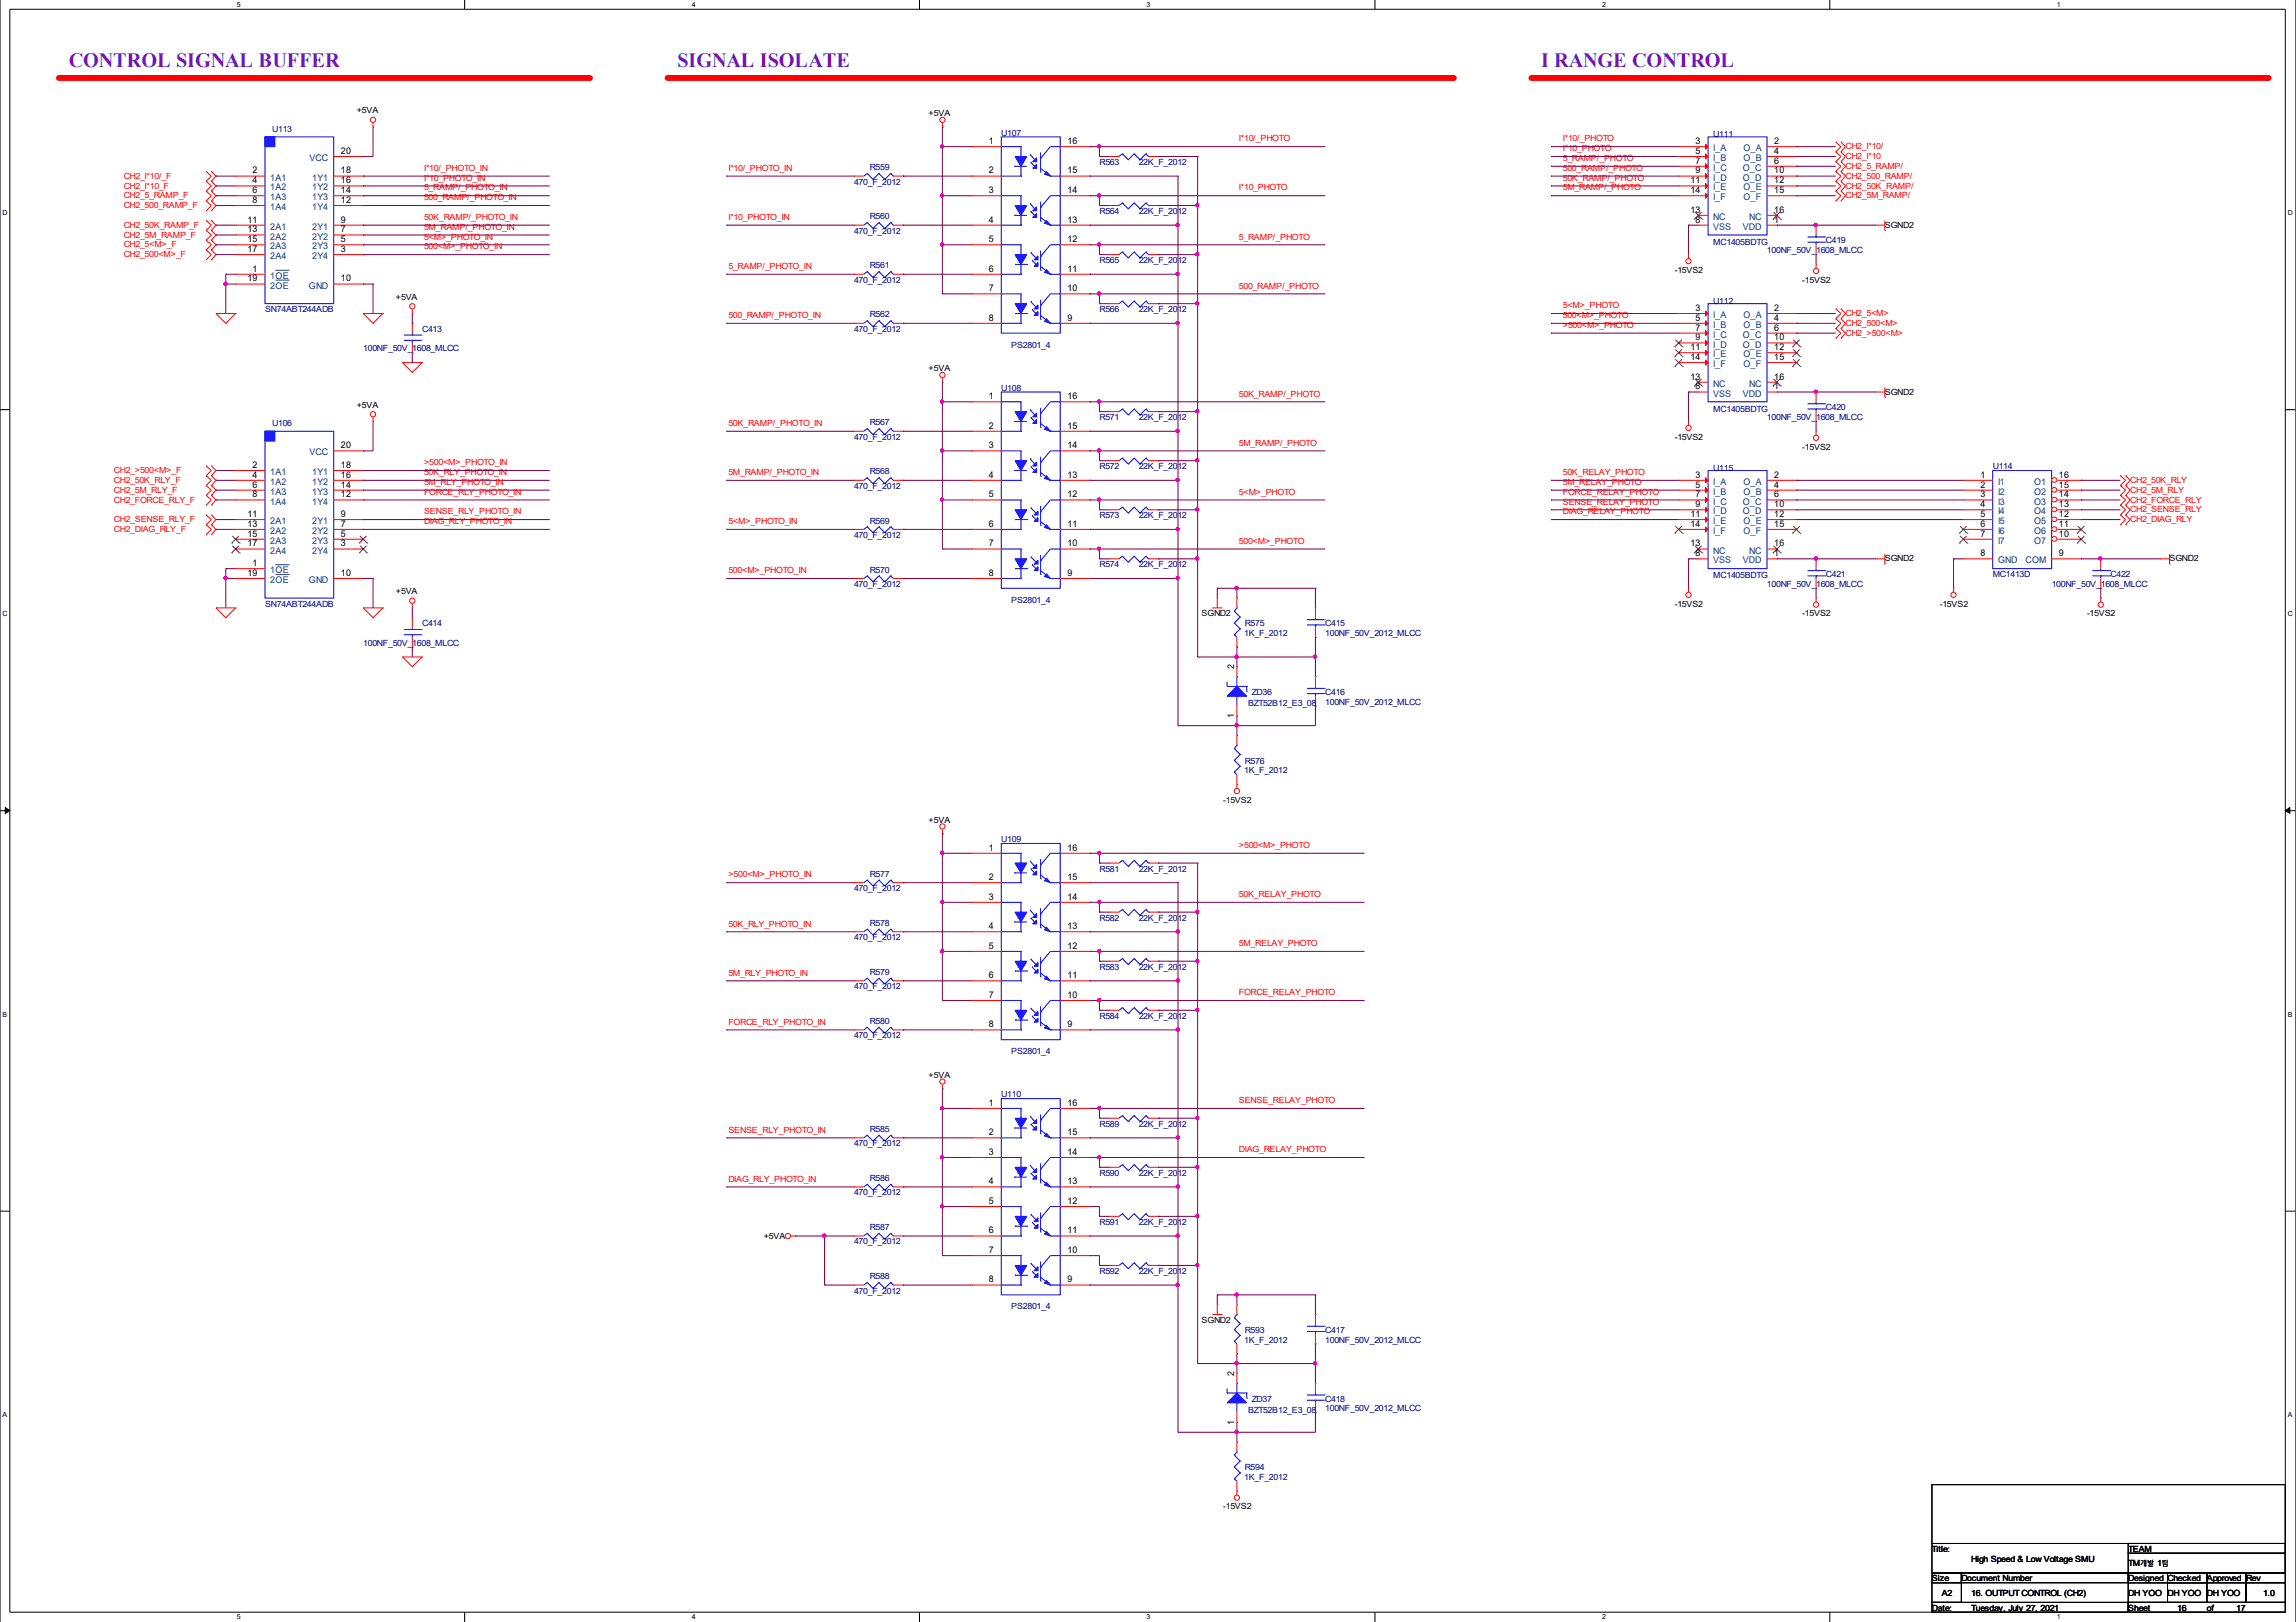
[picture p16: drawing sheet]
<svg xmlns="http://www.w3.org/2000/svg" width="297mm" height="210mm" viewBox="0 0 297 210" stroke-linecap="round" stroke-linejoin="round" font-family="sans-serif">
<defs><g id="words">
<g font-size="2.6" fill="#8000ff">
<text x="8.9" y="8.7">CONTROL SIGNAL BUFFER</text>
<text x="87.6" y="8.7">SIGNAL ISOLATE</text>
<text x="199.4" y="8.7">I RANGE CONTROL</text>
</g>
<g font-size="1.2">
<text x="32.7" y="22.5">2</text>
<text x="32.7" y="23.7">4</text>
<text x="44.1" y="19.9">20</text>
<text x="44.1" y="22.5">18</text>
<text x="44.1" y="23.7">16</text>
<text x="127.9" y="18.6">1</text>
<text x="127.9" y="22.5">2</text>
<text x="138.1" y="22.5">15</text>
<text x="138.1" y="18.6">16</text>
<text x="218.7" y="23.7">11</text>
<text x="219.4" y="18.6">3</text>
<text x="219.4" y="22.5">9</text>
<text x="219.4" y="19.9">5</text>
<text x="219.4" y="21.2">7</text>
<text x="229.5" y="21.2">6</text>
<text x="229.5" y="18.6">2</text>
<text x="229.5" y="22.5">10</text>
<text x="229.5" y="23.7">12</text>
<text x="229.5" y="19.9">4</text>
<text x="32" y="28.8">11</text>
<text x="32.7" y="25">6</text>
<text x="32.7" y="26.3">8</text>
<text x="44.1" y="25">14</text>
<text x="44.1" y="26.3">12</text>
<text x="44.1" y="28.8">9</text>
<text x="127.9" y="25">3</text>
<text x="127.9" y="28.8">4</text>
<text x="138.1" y="28.8">13</text>
<text x="138.1" y="25">14</text>
<text x="218.7" y="27.5">13</text>
<text x="218.7" y="25">14</text>
<text x="219.4" y="28.8">8</text>
<text x="229.5" y="28.8">1</text>
<text x="229.5" y="25">15</text>
<text x="229.5" y="27.5">16</text>
<text x="32" y="30.1">13</text>
<text x="32" y="31.3">15</text>
<text x="32" y="32.6">17</text>
<text x="32.7" y="35.2">1</text>
<text x="44.1" y="30.1">7</text>
<text x="44.1" y="31.3">5</text>
<text x="44.1" y="32.6">3</text>
<text x="127.9" y="31.3">5</text>
<text x="127.9" y="35.2">6</text>
<text x="138.1" y="35.2">11</text>
<text x="138.1" y="31.3">12</text>
<text x="32" y="36.4">19</text>
<text x="44.1" y="36.4">10</text>
<text x="127.9" y="37.7">7</text>
<text x="127.9" y="41.5">8</text>
<text x="138.1" y="41.5">9</text>
<text x="138.1" y="37.7">10</text>
<text x="219.4" y="40.2">3</text>
<text x="219.4" y="41.5">5</text>
<text x="229.5" y="40.2">2</text>
<text x="229.5" y="41.5">4</text>
<text x="218.7" y="45.3">11</text>
<text x="218.7" y="46.6">14</text>
<text x="219.4" y="44">9</text>
<text x="219.4" y="42.8">7</text>
<text x="229.5" y="42.8">6</text>
<text x="229.5" y="44">10</text>
<text x="229.5" y="45.3">12</text>
<text x="229.5" y="46.6">15</text>
<text x="127.9" y="51.7">1</text>
<text x="138.1" y="51.7">16</text>
<text x="218.7" y="49.1">13</text>
<text x="219.4" y="50.4">8</text>
<text x="229.5" y="50.4">1</text>
<text x="229.5" y="49.1">16</text>
<text x="44.1" y="58">20</text>
<text x="127.9" y="55.5">2</text>
<text x="127.9" y="58">3</text>
<text x="138.1" y="58">14</text>
<text x="138.1" y="55.5">15</text>
<text x="32.7" y="60.6">2</text>
<text x="32.7" y="61.8">4</text>
<text x="32.7" y="63.1">6</text>
<text x="32.7" y="64.4">8</text>
<text x="44.1" y="60.6">18</text>
<text x="44.1" y="61.8">16</text>
<text x="44.1" y="63.1">14</text>
<text x="44.1" y="64.4">12</text>
<text x="127.9" y="61.8">4</text>
<text x="127.9" y="64.4">5</text>
<text x="138.1" y="64.4">12</text>
<text x="138.1" y="61.8">13</text>
<text x="219.4" y="61.8">3</text>
<text x="219.4" y="65.6">9</text>
<text x="219.4" y="63.1">5</text>
<text x="219.4" y="64.4">7</text>
<text x="229.5" y="64.4">6</text>
<text x="229.5" y="61.8">2</text>
<text x="229.5" y="65.6">10</text>
<text x="229.5" y="63.1">4</text>
<text x="256.2" y="61.8">1</text>
<text x="256.2" y="63.1">2</text>
<text x="256.2" y="64.4">3</text>
<text x="256.2" y="65.6">4</text>
<text x="266.4" y="61.8">16</text>
<text x="266.4" y="63.1">15</text>
<text x="266.4" y="64.4">14</text>
<text x="266.4" y="65.6">13</text>
<text x="32" y="66.9">11</text>
<text x="32" y="68.2">13</text>
<text x="32" y="69.4">15</text>
<text x="32" y="70.7">17</text>
<text x="44.1" y="66.9">9</text>
<text x="44.1" y="68.2">7</text>
<text x="44.1" y="69.4">5</text>
<text x="44.1" y="70.7">3</text>
<text x="127.9" y="68.2">6</text>
<text x="127.9" y="70.7">7</text>
<text x="138.1" y="70.7">10</text>
<text x="138.1" y="68.2">11</text>
<text x="218.7" y="66.9">11</text>
<text x="218.7" y="70.7">13</text>
<text x="218.7" y="68.2">14</text>
<text x="219.4" y="72">8</text>
<text x="229.5" y="72">1</text>
<text x="229.5" y="66.9">12</text>
<text x="229.5" y="68.2">15</text>
<text x="229.5" y="70.7">16</text>
<text x="256.2" y="66.9">5</text>
<text x="256.2" y="68.2">6</text>
<text x="256.2" y="69.4">7</text>
<text x="256.2" y="72">8</text>
<text x="266.4" y="66.9">12</text>
<text x="266.4" y="68.2">11</text>
<text x="266.4" y="69.4">10</text>
<text x="266.4" y="72">9</text>
<text x="32" y="74.5">19</text>
<text x="32.7" y="73.3">1</text>
<text x="44.1" y="74.5">10</text>
<text x="127.9" y="74.5">8</text>
<text x="138.1" y="74.5">9</text>
<text x="159.7" y="86.6" transform="rotate(-90 159.7 86.6)">2</text>
<text x="159.7" y="93" transform="rotate(-90 159.7 93)">1</text>
<text x="127.9" y="110.1">1</text>
<text x="127.9" y="113.9">2</text>
<text x="138.1" y="113.9">15</text>
<text x="138.1" y="110.1">16</text>
<text x="127.9" y="116.4">3</text>
<text x="138.1" y="116.4">14</text>
<text x="127.9" y="120.2">4</text>
<text x="127.9" y="122.8">5</text>
<text x="138.1" y="122.8">12</text>
<text x="138.1" y="120.2">13</text>
<text x="127.9" y="126.6">6</text>
<text x="127.9" y="129.1">7</text>
<text x="138.1" y="129.1">10</text>
<text x="138.1" y="126.6">11</text>
<text x="127.9" y="132.9">8</text>
<text x="138.1" y="132.9">9</text>
<text x="127.9" y="143.1">1</text>
<text x="138.1" y="143.1">16</text>
<text x="127.9" y="146.9">2</text>
<text x="127.9" y="149.5">3</text>
<text x="138.1" y="149.5">14</text>
<text x="138.1" y="146.9">15</text>
<text x="127.9" y="153.3">4</text>
<text x="127.9" y="155.8">5</text>
<text x="138.1" y="155.8">12</text>
<text x="138.1" y="153.3">13</text>
<text x="127.9" y="159.6">6</text>
<text x="138.1" y="159.6">11</text>
<text x="127.9" y="162.2">7</text>
<text x="127.9" y="166">8</text>
<text x="138.1" y="166">9</text>
<text x="138.1" y="162.2">10</text>
<text x="159.7" y="178.1" transform="rotate(-90 159.7 178.1)">2</text>
<text x="159.7" y="184.4" transform="rotate(-90 159.7 184.4)">1</text>
</g>
<g font-size="1.2" fill="#004080">
<text x="35" y="23.4">1A1</text>
<text x="40" y="20.8">VCC</text>
<text x="40.4" y="23.4">1Y1</text>
<text x="221.7" y="19.6">I_A</text>
<text x="221.7" y="23.4">I_D</text>
<text x="221.7" y="20.8">I_B</text>
<text x="221.7" y="22.1">I_C</text>
<text x="225.5" y="22.1">O_C</text>
<text x="225.5" y="23.4">O_D</text>
<text x="225.6" y="19.6">O_A</text>
<text x="225.6" y="20.8">O_B</text>
<text x="35" y="24.7">1A2</text>
<text x="35" y="25.9">1A3</text>
<text x="35" y="27.2">1A4</text>
<text x="35" y="29.7">2A1</text>
<text x="40.4" y="24.7">1Y2</text>
<text x="40.4" y="25.9">1Y3</text>
<text x="40.4" y="27.2">1Y4</text>
<text x="40.4" y="29.7">2Y1</text>
<text x="221.7" y="24.7">I_E</text>
<text x="221.7" y="28.5">NC</text>
<text x="221.7" y="25.9">I_F</text>
<text x="221.7" y="29.7">VSS</text>
<text x="225.5" y="29.7">VDD</text>
<text x="225.6" y="24.7">O_E</text>
<text x="225.6" y="25.9">O_F</text>
<text x="226.3" y="28.5">NC</text>
<text x="35" y="31">2A2</text>
<text x="35" y="32.3">2A3</text>
<text x="35" y="33.5">2A4</text>
<text x="40.4" y="31">2Y2</text>
<text x="40.4" y="32.3">2Y3</text>
<text x="40.4" y="33.5">2Y4</text>
<text x="35" y="36.1">1OE</text>
<text x="35" y="37.4">2OE</text>
<text x="40" y="37.4">GND</text>
<text x="221.7" y="41.2">I_A</text>
<text x="225.6" y="41.2">O_A</text>
<text x="221.7" y="46.2">I_E</text>
<text x="221.7" y="47.5">I_F</text>
<text x="221.7" y="45">I_D</text>
<text x="221.7" y="42.4">I_B</text>
<text x="221.7" y="43.7">I_C</text>
<text x="225.5" y="43.7">O_C</text>
<text x="225.5" y="45">O_D</text>
<text x="225.6" y="46.2">O_E</text>
<text x="225.6" y="47.5">O_F</text>
<text x="225.6" y="42.4">O_B</text>
<text x="221.7" y="50.1">NC</text>
<text x="221.7" y="51.3">VSS</text>
<text x="225.5" y="51.3">VDD</text>
<text x="226.3" y="50.1">NC</text>
<text x="40" y="58.9">VCC</text>
<text x="35" y="61.5">1A1</text>
<text x="35" y="62.8">1A2</text>
<text x="35" y="64">1A3</text>
<text x="35" y="65.3">1A4</text>
<text x="40.4" y="61.5">1Y1</text>
<text x="40.4" y="62.8">1Y2</text>
<text x="40.4" y="64">1Y3</text>
<text x="40.4" y="65.3">1Y4</text>
<text x="221.7" y="62.8">I_A</text>
<text x="221.7" y="64">I_B</text>
<text x="221.7" y="65.3">I_C</text>
<text x="225.5" y="65.3">O_C</text>
<text x="225.6" y="62.8">O_A</text>
<text x="225.6" y="64">O_B</text>
<text x="258.5" y="62.8">I1</text>
<text x="258.5" y="64">I2</text>
<text x="258.5" y="65.3">I3</text>
<text x="263.1" y="62.8">O1</text>
<text x="263.1" y="64">O2</text>
<text x="263.1" y="65.3">O3</text>
<text x="35" y="67.8">2A1</text>
<text x="35" y="69.1">2A2</text>
<text x="35" y="70.4">2A3</text>
<text x="35" y="71.6">2A4</text>
<text x="40.4" y="67.8">2Y1</text>
<text x="40.4" y="69.1">2Y2</text>
<text x="40.4" y="70.4">2Y3</text>
<text x="40.4" y="71.6">2Y4</text>
<text x="221.7" y="67.8">I_E</text>
<text x="221.7" y="71.6">NC</text>
<text x="221.7" y="69.1">I_F</text>
<text x="221.7" y="66.6">I_D</text>
<text x="225.5" y="66.6">O_D</text>
<text x="225.6" y="67.8">O_E</text>
<text x="225.6" y="69.1">O_F</text>
<text x="226.3" y="71.6">NC</text>
<text x="258.5" y="66.6">I4</text>
<text x="258.5" y="67.8">I5</text>
<text x="258.5" y="69.1">I6</text>
<text x="258.5" y="70.4">I7</text>
<text x="263.1" y="66.6">O4</text>
<text x="263.1" y="67.8">O5</text>
<text x="263.1" y="69.1">O6</text>
<text x="263.1" y="70.4">O7</text>
<text x="35" y="74.2">1OE</text>
<text x="35" y="75.5">2OE</text>
<text x="40" y="75.5">GND</text>
<text x="221.7" y="72.9">VSS</text>
<text x="225.5" y="72.9">VDD</text>
<text x="258.5" y="72.9">GND</text>
<text x="262" y="72.9">COM</text>
</g>
<g font-size="1.1" fill="#000080">
<text x="35.2" y="17">U113</text>
<text x="129.5" y="17.5">U107</text>
<text x="221.7" y="17.7">U111</text>
<text x="110.5" y="23.9">470_F_2012</text>
<text x="112.5" y="22">R559</text>
<text x="142.2" y="21.4">R563</text>
<text x="147.3" y="21.4">22K_F_2012</text>
<text x="112.5" y="28.4">R560</text>
<text x="142.2" y="27.7">R564</text>
<text x="147.3" y="27.7">22K_F_2012</text>
<text x="110.5" y="30.2">470_F_2012</text>
<text x="112.5" y="34.7">R561</text>
<text x="142.2" y="34.1">R565</text>
<text x="147.3" y="34.1">22K_F_2012</text>
<text x="221.7" y="31.7">MC1405BDTG</text>
<text x="228.6" y="32.8">100NF_50V_1608_MLCC</text>
<text x="236.2" y="31.5">C419</text>
<text x="34.3" y="40.4">SN74ABT244ADB</text>
<text x="110.5" y="36.6">470_F_2012</text>
<text x="112.5" y="41.1">R562</text>
<text x="142.2" y="40.4">R566</text>
<text x="147.3" y="40.4">22K_F_2012</text>
<text x="221.7" y="39.3">U112</text>
<text x="47" y="45.5">100NF_50V_1608_MLCC</text>
<text x="54.6" y="42.9">C413</text>
<text x="110.5" y="42.9">470_F_2012</text>
<text x="130.8" y="45">PS2801_4</text>
<text x="129.5" y="50.6">U108</text>
<text x="221.7" y="53.3">MC1405BDTG</text>
<text x="236.2" y="53.1">C420</text>
<text x="35.2" y="55.1">U106</text>
<text x="110.5" y="56.9">470_F_2012</text>
<text x="112.5" y="55">R567</text>
<text x="142.2" y="54.4">R571</text>
<text x="147.3" y="54.4">22K_F_2012</text>
<text x="228.6" y="54.4">100NF_50V_1608_MLCC</text>
<text x="110.5" y="63.3">470_F_2012</text>
<text x="112.5" y="61.4">R568</text>
<text x="142.2" y="60.7">R572</text>
<text x="147.3" y="60.7">22K_F_2012</text>
<text x="221.7" y="60.9">U115</text>
<text x="257.8" y="60.7">U114</text>
<text x="110.5" y="69.6">470_F_2012</text>
<text x="112.5" y="67.7">R569</text>
<text x="142.2" y="67.1">R573</text>
<text x="147.3" y="67.1">22K_F_2012</text>
<text x="110.5" y="76">470_F_2012</text>
<text x="112.5" y="74.1">R570</text>
<text x="130.8" y="78">PS2801_4</text>
<text x="142.2" y="73.4">R574</text>
<text x="147.3" y="73.4">22K_F_2012</text>
<text x="221.7" y="74.9">MC1405BDTG</text>
<text x="228.6" y="76">100NF_50V_1608_MLCC</text>
<text x="236.2" y="74.7">C421</text>
<text x="257.8" y="74.7">MC1413D</text>
<text x="265.4" y="76">100NF_50V_1608_MLCC</text>
<text x="273" y="74.7">C422</text>
<text x="34.3" y="78.5">SN74ABT244ADB</text>
<text x="47" y="83.6">100NF_50V_1608_MLCC</text>
<text x="54.6" y="81">C414</text>
<text x="161" y="82.3">1K_F_2012</text>
<text x="161" y="81">R575</text>
<text x="171.4" y="81">C415</text>
<text x="171.4" y="82.3">100NF_50V_2012_MLCC</text>
<text x="162" y="89.9">ZD36</text>
<text x="171.4" y="89.9">C416</text>
<text x="161.5" y="91.4">BZT52B12_E3_08</text>
<text x="171.4" y="91.2">100NF_50V_2012_MLCC</text>
<text x="161" y="100.1">1K_F_2012</text>
<text x="161" y="98.8">R576</text>
<text x="112.5" y="113.5">R577</text>
<text x="129.5" y="109">U109</text>
<text x="142.2" y="112.8">R581</text>
<text x="147.3" y="112.8">22K_F_2012</text>
<text x="110.5" y="115.3">470_F_2012</text>
<text x="112.5" y="119.8">R578</text>
<text x="142.2" y="119.1">R582</text>
<text x="147.3" y="119.1">22K_F_2012</text>
<text x="110.5" y="121.7">470_F_2012</text>
<text x="142.2" y="125.5">R583</text>
<text x="147.3" y="125.5">22K_F_2012</text>
<text x="110.5" y="128">470_F_2012</text>
<text x="112.5" y="126.2">R579</text>
<text x="142.2" y="131.8">R584</text>
<text x="147.3" y="131.8">22K_F_2012</text>
<text x="110.5" y="134.4">470_F_2012</text>
<text x="112.5" y="132.5">R580</text>
<text x="130.8" y="136.4">PS2801_4</text>
<text x="129.5" y="142">U110</text>
<text x="110.5" y="148.4">470_F_2012</text>
<text x="112.5" y="146.5">R585</text>
<text x="142.2" y="145.8">R589</text>
<text x="147.3" y="145.8">22K_F_2012</text>
<text x="110.5" y="154.7">470_F_2012</text>
<text x="112.5" y="152.8">R586</text>
<text x="142.2" y="152.2">R590</text>
<text x="147.3" y="152.2">22K_F_2012</text>
<text x="110.5" y="161.1">470_F_2012</text>
<text x="112.5" y="159.2">R587</text>
<text x="142.2" y="158.5">R591</text>
<text x="147.3" y="158.5">22K_F_2012</text>
<text x="110.5" y="167.4">470_F_2012</text>
<text x="112.5" y="165.5">R588</text>
<text x="142.2" y="164.9">R592</text>
<text x="147.3" y="164.9">22K_F_2012</text>
<text x="130.8" y="169.4">PS2801_4</text>
<text x="161" y="173.8">1K_F_2012</text>
<text x="161" y="172.5">R593</text>
<text x="171.4" y="172.5">C417</text>
<text x="171.4" y="173.8">100NF_50V_2012_MLCC</text>
<text x="161.5" y="182.8">BZT52B12_E3_08</text>
<text x="162" y="181.4">ZD37</text>
<text x="171.4" y="181.4">C418</text>
<text x="171.4" y="182.6">100NF_50V_2012_MLCC</text>
<text x="161" y="191.5">1K_F_2012</text>
<text x="161" y="190.3">R594</text>
</g>
<g font-size="1.1">
<text x="46.1" y="14.7">+5VA</text>
<text x="120.1" y="15">+5VA</text>
<text x="243.8" y="29.5">SGND2</text>
<text x="216.7" y="35.3">-15VS2</text>
<text x="51.2" y="38.8">+5VA</text>
<text x="233.2" y="36.6">-15VS2</text>
<text x="46.1" y="52.8">+5VA</text>
<text x="120.1" y="48">+5VA</text>
<text x="243.8" y="51.1">SGND2</text>
<text x="216.7" y="56.9">-15VS2</text>
<text x="233.2" y="58.2">-15VS2</text>
<text x="51.2" y="76.9">+5VA</text>
<text x="243.8" y="72.7">SGND2</text>
<text x="280.7" y="72.7">SGND2</text>
<text x="155.4" y="79.8">SGND2</text>
<text x="216.7" y="78.5">-15VS2</text>
<text x="233.2" y="79.8">-15VS2</text>
<text x="251" y="78.5">-15VS2</text>
<text x="270" y="79.8">-15VS2</text>
<text x="120.1" y="106.4">+5VA</text>
<text x="158.2" y="103.9">-15VS2</text>
<text x="120.1" y="139.5">+5VA</text>
<text x="98.8" y="160.3">+5VA</text>
<text x="155.4" y="171.2">SGND2</text>
<text x="158.2" y="195.3">-15VS2</text>
<text x="249.9" y="200.8">Title:</text>
<text x="255" y="202.1">High Speed &amp; Low Voltage SMU</text>
<text x="275.3" y="200.8">TEAM</text>
<text x="275.3" y="202.7">TM</text>
<text x="279.1" y="202.7">1</text>
<text x="249.9" y="204.7">Size</text>
<text x="249.9" y="208.5">Date:</text>
<text x="251.2" y="206.5">A2</text>
<text x="253.7" y="204.7">Document Number</text>
<text x="255" y="206.5">16. OUTPUT CONTROL (CH2)</text>
<text x="255" y="208.5">Tuesday, July 27, 2021</text>
<text x="275.3" y="208.5">Sheet</text>
<text x="275.3" y="204.7">Designed Checked Approved Rev</text>
<text x="275.3" y="206.5">DH YOO</text>
<text x="280.4" y="206.5">DH YOO</text>
<text x="281.7" y="208.5">16</text>
<text x="285.5" y="208.5">of</text>
<text x="285.5" y="206.5">DH YOO</text>
<text x="289.3" y="208.5">17</text>
<text x="292.8" y="206.5">1.0</text>
</g>
<g font-size="1.1" fill="#f00">
<text x="16" y="23.1">CH2_I*10/_F</text>
<text x="54.9" y="22.1">I*10/_PHOTO_IN</text>
<text x="54.9" y="23.4">I*10_PHOTO_IN</text>
<text x="94.2" y="22.1">I*10/_PHOTO_IN</text>
<text x="160.3" y="18.3">I*10/_PHOTO</text>
<text x="202.2" y="23.4">50K_RAMP/_PHOTO</text>
<text x="202.2" y="20.8">5_RAMP/_PHOTO</text>
<text x="202.2" y="22.1">500_RAMP/_PHOTO</text>
<text x="202.2" y="19.6">I*10_PHOTO</text>
<text x="202.2" y="18.3">I*10/_PHOTO</text>
<text x="238.8" y="19.3">CH2_I*10/</text>
<text x="238.8" y="20.6">CH2_I*10</text>
<text x="238.8" y="21.9">CH2_5_RAMP/</text>
<text x="238.8" y="23.1">CH2_500_RAMP/</text>
<text x="16" y="24.4">CH2_I*10_F</text>
<text x="16" y="25.7">CH2_5_RAMP_F</text>
<text x="16" y="26.9">CH2_500_RAMP_F</text>
<text x="16" y="29.5">CH2_50K_RAMP_F</text>
<text x="54.9" y="25.9">500_RAMP/_PHOTO_IN</text>
<text x="54.9" y="24.7">5_RAMP/_PHOTO_IN</text>
<text x="54.9" y="29.7">5M_RAMP/_PHOTO_IN</text>
<text x="54.9" y="28.5">50K_RAMP/_PHOTO_IN</text>
<text x="94.2" y="28.5">I*10_PHOTO_IN</text>
<text x="160.3" y="24.7">I*10_PHOTO</text>
<text x="202.2" y="24.7">5M_RAMP/_PHOTO</text>
<text x="238.8" y="24.4">CH2_50K_RAMP/</text>
<text x="238.8" y="25.7">CH2_5M_RAMP/</text>
<text x="16" y="30.7">CH2_5M_RAMP_F</text>
<text x="16" y="32">CH2_5&lt;M&gt;_F</text>
<text x="16" y="33.3">CH2_500&lt;M&gt;_F</text>
<text x="54.9" y="31">5&lt;M&gt;_PHOTO_IN</text>
<text x="54.9" y="32.3">500&lt;M&gt;_PHOTO_IN</text>
<text x="94.2" y="34.8">5_RAMP/_PHOTO_IN</text>
<text x="160.3" y="31">5_RAMP/_PHOTO</text>
<text x="94.2" y="41.2">500_RAMP/_PHOTO_IN</text>
<text x="160.3" y="37.4">500_RAMP/_PHOTO</text>
<text x="202.2" y="39.9">5&lt;M&gt;_PHOTO</text>
<text x="202.2" y="41.2">500&lt;M&gt;_PHOTO</text>
<text x="238.8" y="40.9">CH2_5&lt;M&gt;</text>
<text x="202.2" y="42.4">&gt;500&lt;M&gt;_PHOTO</text>
<text x="238.8" y="42.2">CH2_500&lt;M&gt;</text>
<text x="238.8" y="43.4">CH2_&gt;500&lt;M&gt;</text>
<text x="160.3" y="51.3">50K_RAMP/_PHOTO</text>
<text x="94.2" y="55.1">50K_RAMP/_PHOTO_IN</text>
<text x="160.3" y="57.7">5M_RAMP/_PHOTO</text>
<text x="14.7" y="62.5">CH2_50K_RLY_F</text>
<text x="14.7" y="63.8">CH2_5M_RLY_F</text>
<text x="14.7" y="65">CH2_FORCE_RLY_F</text>
<text x="14.7" y="61.2">CH2_&gt;500&lt;M&gt;_F</text>
<text x="54.9" y="61.5">50K_RLY_PHOTO_IN</text>
<text x="54.9" y="62.8">5M_RLY_PHOTO_IN</text>
<text x="54.9" y="64">FORCE_RLY_PHOTO_IN</text>
<text x="54.9" y="60.2">&gt;500&lt;M&gt;_PHOTO_IN</text>
<text x="94.2" y="61.5">5M_RAMP/_PHOTO_IN</text>
<text x="160.3" y="64">5&lt;M&gt;_PHOTO</text>
<text x="202.2" y="61.5">50K_RELAY_PHOTO</text>
<text x="202.2" y="62.8">5M_RELAY_PHOTO</text>
<text x="202.2" y="64">FORCE_RELAY_PHOTO</text>
<text x="202.2" y="65.3">SENSE_RELAY_PHOTO</text>
<text x="275.6" y="62.5">CH2_50K_RLY</text>
<text x="275.6" y="63.8">CH2_5M_RLY</text>
<text x="275.6" y="65">CH2_FORCE_RLY</text>
<text x="14.7" y="67.6">CH2_SENSE_RLY_F</text>
<text x="14.7" y="68.8">CH2_DIAG_RLY_F</text>
<text x="54.9" y="66.6">SENSE_RLY_PHOTO_IN</text>
<text x="54.9" y="67.8">DIAG_RLY_PHOTO_IN</text>
<text x="94.2" y="67.8">5&lt;M&gt;_PHOTO_IN</text>
<text x="160.3" y="70.4">500&lt;M&gt;_PHOTO</text>
<text x="202.2" y="66.6">DIAG_RELAY_PHOTO</text>
<text x="275.6" y="66.3">CH2_SENSE_RLY</text>
<text x="275.6" y="67.6">CH2_DIAG_RLY</text>
<text x="94.2" y="74.2">500&lt;M&gt;_PHOTO_IN</text>
<text x="94.2" y="113.6">&gt;500&lt;M&gt;_PHOTO_IN</text>
<text x="160.3" y="109.7">&gt;500&lt;M&gt;_PHOTO</text>
<text x="94.2" y="119.9">50K_RLY_PHOTO_IN</text>
<text x="160.3" y="116.1">50K_RELAY_PHOTO</text>
<text x="160.3" y="122.4">5M_RELAY_PHOTO</text>
<text x="94.2" y="126.3">5M_RLY_PHOTO_IN</text>
<text x="160.3" y="128.8">FORCE_RELAY_PHOTO</text>
<text x="94.2" y="132.6">FORCE_RLY_PHOTO_IN</text>
<text x="160.3" y="142.8">SENSE_RELAY_PHOTO</text>
<text x="94.2" y="146.6">SENSE_RLY_PHOTO_IN</text>
<text x="160.3" y="149.1">DIAG_RELAY_PHOTO</text>
<text x="94.2" y="152.9">DIAG_RLY_PHOTO_IN</text>
</g>
<g font-size=".9">
<text x="30.6" y=".9">5</text>
<text x="89.5" y=".9">4</text>
<text x="148.3" y=".9">3</text>
<text x="207.3" y=".9">2</text>
<text x="266.1" y=".9">1</text>
<text x=".3" y="27.9">D</text>
<text x="296" y="27.9">D</text>
<text x=".3" y="79.7">C</text>
<text x="296" y="79.7">C</text>
<text x=".3" y="131.6">B</text>
<text x="296" y="131.6">B</text>
<text x=".3" y="183.4">A</text>
<text x="296" y="183.4">A</text>
<text x="276.9" y="202.6">개발</text>
<text x="279.7" y="202.6">팀</text>
<text x="30.6" y="209.6">5</text>
<text x="89.5" y="209.6">4</text>
<text x="148.3" y="209.6">3</text>
<text x="207.3" y="209.6">2</text>
<text x="266.1" y="209.6">1</text>
</g>
</g></defs>
<path d="M0 -.1v210M296.9 -.1v210M1.3 1.2h294.4v207.4h-294.4z" fill="none" stroke="#000" stroke-width=".13"/>
<g fill="#fff">
<path d="M30.6 .1h.4v.9h-.4z"/>
<path d="M30.6 208.8h.4v.9h-.4z"/>
</g>
<path d="M60.1 -.1v1.3M60.1 208.6v1.3" fill="none" stroke="#000" stroke-width=".13"/>
<g fill="#fff">
<path d="M89.5 .1h.3v.9h-.3z"/>
<path d="M89.5 208.8h.3v.9h-.3z"/>
</g>
<path d="M119 -.1v1.3M119 208.6v1.3" fill="none" stroke="#000" stroke-width=".13"/>
<g fill="#fff">
<path d="M148.3 .1h.4v.9h-.4z"/>
<path d="M148.3 208.8h.4v.9h-.4z"/>
</g>
<path d="M177.9 -.1v1.3M177.9 208.6v1.3" fill="none" stroke="#000" stroke-width=".13"/>
<g fill="#fff">
<path d="M207.3 .1h.3v.9h-.3z"/>
<path d="M207.3 208.8h.3v.9h-.3z"/>
</g>
<path d="M236.7 -.1v1.3M236.7 208.6v1.3" fill="none" stroke="#000" stroke-width=".13"/>
<g fill="#fff">
<path d="M266.1 .1h.3v.9h-.3z"/>
<path d="M266.1 208.8h.3v.9h-.3z"/>
<path d="M.3 27.1h.5v.9h-.5z"/>
<path d="M296 27.1h.5v.9h-.5z"/>
<path d="M.3 78.9h.5v1h-.5z"/>
<path d="M296 78.9h.5v1h-.5z"/>
</g>
<path d="M0 53h1.3M295.7 53h1.2" fill="none" stroke="#000" stroke-width=".13"/>
<g fill="#fff">
<path d="M.3 130.8h.5v1h-.5z"/>
<path d="M296 130.8h.4v1h-.4z"/>
</g>
<path d="M0 104.9h1.3M295.7 104.9h1.2" fill="none" stroke="#000" stroke-width=".13"/>
<path d="M.7 104.5l.6 .4-.6 .4zM295.7 104.9l.5-.4v.8z" fill="#000" stroke="#000" stroke-width=".13"/>
<g fill="#fff">
<path d="M.3 182.6h.5v1h-.5z"/>
<path d="M296 182.6h.5v1h-.5z"/>
</g>
<path d="M0 156.7h1.3M295.7 156.7h1.2" fill="none" stroke="#000" stroke-width=".13"/>
<path d="M7.6 10.1h68.6" fill="none" stroke="#f00" stroke-width=".76"/>
<circle cx="76.2" cy="10.1" r=".38" fill="#f00"/>
<path d="M198.1 10.1h95.3" fill="none" stroke="#f00" stroke-width=".76"/>
<circle cx="293.4" cy="10.1" r=".38" fill="#f00"/>
<path d="M86.4 10.1h101.6" fill="none" stroke="#f00" stroke-width=".76"/>
<circle cx="188" cy="10.1" r=".38" fill="#f00"/>
<g fill="none" stroke="#f00" stroke-width=".13">
<path d="M48.3 16.4h.1M48.3 15.9v.5M121.9 16.4h.1M121.9 15.9v.5M217.2 19h.1M217.2 19h3.8M228.6 19h3.8M232.4 19h.1M237.5 19.7h.1M237.5 18.4h.1M237.5 18.4l.7 .6-.7 .7M237.5 19.7l.7 .5-.7 .7"/>
<path d="M238.2 19.7h.1M238.2 18.4h.1M238.2 18.4l.6 .6-.6 .7M238.2 19.7l.6 .5-.6 .7M26.7 22.2h.1M26.7 23.5h.1M26.7 24.7h.1M26.7 26h.1M26.7 27.3h.1M26.7 28.5h.1M26.7 29.8h.1M26.7 31.1h.1"/>
<path d="M26.7 32.4h.1M26.7 33.6h.1M26.7 22.2l.6 .6-.6 .7M26.7 23.5l.6 .6-.6 .6M26.7 24.7l.6 .6-.6 .7M26.7 26l.6 .6-.6 .7M26.7 28.5l.6 .6-.6 .7M26.7 29.8l.6 .6-.6 .7M26.7 31.1l.6 .6-.6 .7M26.7 32.4l.6 .5-.6 .7M27.3 23.5h.1M27.3 22.2h.1"/>
<path d="M27.3 24.7h.1M27.3 26h.1M27.3 27.3h.1M27.3 29.8h.1M27.3 28.5h.1M27.3 31.1h.1M27.3 32.4h.1M27.3 33.6h.1M27.3 22.2l.6 .6-.6 .7M27.3 23.5l.6 .6-.6 .6M27.3 24.7l.6 .6-.6 .7M27.3 26l.6 .6-.6 .7"/>
<path d="M27.3 28.5l.6 .6-.6 .7M27.3 29.8l.6 .6-.6 .7M27.3 31.1l.6 .6-.6 .7M27.3 32.4l.6 .5-.6 .7M110.5 29.1h.1M110.5 35.5h.1M110.5 29.1h1.3M110.5 35.5h1.3M115.6 29.1h1.2M115.6 35.5h1.2M116.8 29.1h.1M116.8 35.5h.1"/>
<path d="M217.2 24.1h.1M217.2 25.3h.1M217.2 22.8h.1M217.2 20.2h.1M217.2 21.5h.1M217.2 21.5h3.8M217.2 24.1h3.8M217.2 25.3h3.8M217.2 22.8h3.8M217.2 20.2h3.8M218.4 32.9h.1M218.4 32.9v.6"/>
<path d="M219.7 27.9h.1M219.7 29.1h.1M219.7 29.1h1.3M219.7 27.9h1.3M228.6 29.1h1.3M228.6 21.5h3.8M228.6 24.1h3.8M228.6 27.9h1.3M228.6 25.3h3.8M228.6 22.8h3.8M228.6 20.2h3.8M229.9 29.1h.1"/>
<path d="M229.9 27.9h.1M232.4 21.5h.1M232.4 22.8h.1M232.4 24.1h.1M232.4 25.3h.1M232.4 20.2h.1M234.9 34.2h.1M234.9 34.2v.5M237.5 20.9h.1M237.5 22.2h.1M237.5 23.5h.1M237.5 24.7h.1"/>
<path d="M237.5 26h.1M237.5 40h.1M237.5 20.9l.7 .6-.7 .7M237.5 22.2l.7 .6-.7 .7M237.5 23.5l.7 .6-.7 .6M237.5 24.7l.7 .6-.7 .7M237.5 40l.7 .6-.7 .6M238.2 20.9h.1M238.2 22.2h.1M238.2 23.5h.1M238.2 24.7h.1M238.2 26h.1"/>
<path d="M238.2 40h.1M238.2 20.9l.6 .6-.6 .7M238.2 22.2l.6 .6-.6 .7M238.2 23.5l.6 .6-.6 .6M238.2 24.7l.6 .6-.6 .7M238.2 40l.6 .6-.6 .6M242.6 29.1h.1M242.6 29.1h1.2M243.8 29.8h.1M243.8 28.5v1.3M27.9 40.6h.1M27.9 40.6h2.6"/>
<path d="M27.9 40.6l1.3 1.2M29.2 41.8h.1M30.5 40.6h.1M30.5 40.6l-1.3 1.2M47 40.6h.1M47 40.6h2.5M47 40.6l1.3 1.2M48.3 41.8h.1M48.3 54.5h.1M48.3 54v.5M49.5 40.6h.1M49.5 40.6l-1.2 1.2"/>
<path d="M52.1 46.9h.1M52.1 46.9h2.5M52.1 46.9l1.2 1.3M53.3 48.2h.1M53.3 40.6h.1M53.3 40.1v.5M54.6 46.9h.1M54.6 46.9l-1.3 1.3M121.9 49.5h.1M121.9 49v.5M218.4 54.5h.1M218.4 54.5v.5"/>
<path d="M234.9 55.8h.1M234.9 55.8v.5M237.5 41.2h.1M237.5 42.5h.1M237.5 43.8h.1M237.5 41.2l.7 .6-.7 .7M237.5 42.5l.7 .6-.7 .7M238.2 41.2h.1M238.2 42.5h.1M238.2 43.8h.1M238.2 41.2l.6 .6-.6 .7M238.2 42.5l.6 .6-.6 .7"/>
<path d="M242.6 50.7h.1M242.6 50.7h1.2M243.8 51.4h.1M243.8 50.1v1.3M26.7 61.6h.1M26.7 62.8h.1M26.7 64.1h.1M26.7 65.4h.1M26.7 66.6h.1M26.7 67.9h.1M26.7 69.2h.1M26.7 60.3h.1"/>
<path d="M26.7 61.6l.6 .6-.6 .6M26.7 62.8l.6 .6-.6 .7M26.7 64.1l.6 .6-.6 .7M26.7 66.6l.6 .6-.6 .7M26.7 67.9l.6 .6-.6 .7M26.7 60.3l.6 .6-.6 .7M27.3 62.8h.1M27.3 61.6h.1M27.3 64.1h.1M27.3 65.4h.1M27.3 67.9h.1M27.3 66.6h.1"/>
<path d="M27.3 69.2h.1M27.3 60.3h.1M27.3 61.6l.6 .6-.6 .6M27.3 62.8l.6 .6-.6 .7M27.3 64.1l.6 .6-.6 .7M27.3 66.6l.6 .6-.6 .7M27.3 67.9l.6 .6-.6 .7M27.3 60.3l.6 .6-.6 .7M27.9 78.7h.1M27.9 78.7h2.6M27.9 78.7l1.3 1.2M29.2 79.9h.1"/>
<path d="M30.5 78.7h.1M30.5 78.7l-1.3 1.2M47 78.7h.1M47 78.7h2.5M47 78.7l1.3 1.2M48.3 79.9h.1M49.5 78.7h.1M49.5 78.7l-1.2 1.2M53.3 78.7h.1M53.3 78.2v.5M110.5 62.2h.1M110.5 62.2h1.3"/>
<path d="M115.6 62.2h1.2M116.8 62.2h.1M143.5 72.3h.1M143.5 72.3h1.3M148.6 72.3h1.3M149.9 72.3h.1M156.9 78.7h.1M156.9 78.7h1.3M157.5 77.4h.1M157.5 77.4v1.3M218.4 76.1h.1M218.4 76.1v.5"/>
<path d="M234.9 77.4h.1M234.9 77.4v.5M242.6 72.3h.1M242.6 72.3h1.2M243.8 73h.1M243.8 71.7v1.3M252.7 76.1h.1M252.7 76.1v.5M254 62.2h.1M254 63.4h.1M254 64.7h.1M254 66h.1"/>
<path d="M254 67.2h.1M254 68.5h.1M254 69.8h.1M254 62.2h3.8M254 63.4h3.8M254 64.7h3.8M254 66h3.8M254 67.2h3.8M254 68.5h3.8M254 69.8h3.8M271.8 77.4h.1M271.8 77.4v.5"/>
<path d="M274.3 62.8h.1M274.3 61.6h.1M274.3 64.1h.1M274.3 65.4h.1M274.3 66.6h.1M274.3 67.9h.1M274.3 61.6l.7 .6-.7 .6M274.3 62.8l.7 .6-.7 .7M274.3 64.1l.7 .6-.7 .7M274.3 65.4l.7 .6-.7 .6M274.3 66.6l.7 .6-.7 .7M275 62.8h.1"/>
<path d="M275 61.6h.1M275 64.1h.1M275 65.4h.1M275 66.6h.1M275 67.9h.1M275 61.6l.6 .6-.6 .6M275 62.8l.6 .6-.6 .7M275 64.1l.6 .6-.6 .7M275 65.4l.6 .6-.6 .6M275 66.6l.6 .6-.6 .7M279.4 72.3h.1M279.4 72.3h1.3"/>
<path d="M280.7 73h.1M280.7 71.7v1.3M52.1 85h.1M52.1 85h2.5M52.1 85l1.2 1.3M53.3 86.3h.1M54.6 85h.1M54.6 85l-1.3 1.3M121.9 107.9h.1M121.9 107.4v.5M160 101.5h.1M160 101.5v.5"/>
<path d="M102.4 159.9h.5M102.9 159.9h.1M121.9 140.9h.1M121.9 140.4v.5M143.5 157.4h.1M143.5 157.4h1.3M148.6 157.4h1.3M149.9 157.4h.1M156.9 170.1h.1M156.9 170.1h1.3M157.5 168.8h.1M157.5 168.8v1.3"/>
<path d="M160 193h.1M160 193v.5"/>
<circle cx="48.3" cy="15.5" r=".34"/>
<circle cx="121.9" cy="15.5" r=".34"/>
<circle cx="53.3" cy="39.6" r=".34"/>
<circle cx="218.4" cy="33.8" r=".34"/>
<circle cx="234.9" cy="35.1" r=".34"/>
<circle cx="48.3" cy="53.6" r=".34"/>
<circle cx="121.9" cy="48.5" r=".34"/>
<circle cx="218.4" cy="55.4" r=".34"/>
<circle cx="234.9" cy="56.7" r=".34"/>
<circle cx="53.3" cy="77.7" r=".34"/>
<circle cx="218.4" cy="77" r=".34"/>
<circle cx="234.9" cy="78.2" r=".34"/>
<circle cx="252.7" cy="77" r=".34"/>
<circle cx="271.8" cy="78.2" r=".34"/>
<circle cx="121.9" cy="106.9" r=".34"/>
<circle cx="160" cy="102.4" r=".34"/>
<circle cx="121.9" cy="140" r=".34"/>
<circle cx="101.9" cy="159.9" r=".34"/>
<circle cx="160" cy="193.8" r=".34"/>
</g>
<g fill="none" stroke="#000" stroke-width=".13">
<path d="M249.9 192.1h45.8v7.6h-45.8zM249.9 199.7h45.8v3.9h-45.8zM275.3 199.7h20.4v1.3h-20.4zM249.9 204.8h3.8v2.6h-3.8zM249.9 207.4h25.4v1.2h-25.4zM249.9 203.6h3.8v1.2h-3.8zM253.7 203.6h21.6v1.2h-21.6zM275.3 207.4h20.4v1.2h-20.4zM275.3 204.8h5.1v2.6h-5.1zM275.3 203.6h5.1v1.2h-5.1zM275.3 201h20.4v2.6h-20.4zM280.4 204.8h5.1v2.6h-5.1z"/>
<path d="M280.4 203.6h5.1v1.2h-5.1zM285.5 204.8h5.1v2.6h-5.1zM285.5 203.6h5.1v1.2h-5.1zM290.6 204.8h5.1v2.6h-5.1zM290.6 203.6h5.1v1.2h-5.1z"/>
</g>
<g fill="none" stroke="#00f" stroke-width=".13">
<path d="M221 17.7h7.6v12.7h-7.6zM112.2 28.8h.1M112.2 35.2h.1M112.2 28.8l-.4 .3M112.2 28.8l.7 .8M112.2 35.2l-.4 .3M112.2 35.2l.7 .7M112.9 29.6h.1M112.9 35.9h.1M113.7 28.8h.1M113.7 35.2h.1M113.7 28.8l-.8 .8"/>
<path d="M113.7 28.8l.8 .8M113.7 35.2l-.8 .7M113.7 35.2l.8 .7M114.5 29.6h.1M114.5 35.9h.1M115.2 28.8h.1M115.2 35.2h.1M115.2 28.8l-.7 .8M115.2 28.8l.4 .3M115.2 35.2l-.7 .7M115.2 35.2l.4 .3M115.6 29.1h.1"/>
<path d="M115.6 35.5h.1M112.2 61.8h.1M112.2 61.8l-.4 .4M112.2 61.8l.7 .8M112.9 62.6h.1M113.7 61.8h.1M113.7 61.8l-.8 .8M113.7 61.8l.8 .8M114.5 62.6h.1M115.2 61.8h.1M115.2 61.8l-.7 .8M115.2 61.8l.4 .4"/>
<path d="M115.6 62.2h.1M145.2 72h.1M145.2 72l-.4 .3M145.2 72l.8 .7M146 72.7h.1M146.7 72h.1M146.7 72l-.7 .7M146.7 72l.8 .7M147.5 72.7h.1M148.3 72h.1M148.3 72l-.8 .7M148.3 72l.3 .3"/>
<path d="M148.6 72.3h.1M257.8 60.9h7.6v12.7h-7.6zM145.2 157.1h.1M145.2 157.1l-.4 .3M145.2 157.1l.8 .7M146 157.8h.1M146.7 157.1h.1M146.7 157.1l-.7 .7M146.7 157.1l.8 .7M147.5 157.8h.1M148.3 157.1h.1M148.3 157.1l-.8 .7"/>
<path d="M148.3 157.1l.3 .3M148.6 157.4h.1"/>
</g>
<g fill="#f00" stroke="#f00" stroke-width=".13">
<path d="M220.6 18.6l.4 .4-.4 .3z"/>
<path d="M220.6 23.7l.4 .4-.4 .3z"/>
<path d="M220.6 25l.4 .3-.4 .4z"/>
<path d="M220.6 22.5l.4 .3-.4 .3z"/>
<path d="M220.6 19.9l.4 .3-.4 .4z"/>
<path d="M220.6 21.2l.4 .3-.4 .4z"/>
</g>
<g fill="none" stroke="#804000" stroke-width=".13">
<path d="M219.2 28.4h.1M219.3 27.4l.9 1M220.1 27.4l-.9 1M220.2 28.4h.1M229.4 28.4h.1M229.4 27.4l1 1M230.3 27.4l-.9 1M230.4 28.4h.1M253.5 69h.1M253.5 70.3h.1M253.6 68.1l.9 .9M253.6 69.4l.9 .9"/>
<path d="M254.4 68.1l-.9 .9M254.4 69.4l-.9 .9M254.5 69h.1M254.5 70.3h.1"/>
</g>
<circle cx="265.8" cy="62.1" r=".32" fill="#fff" stroke="#f00" stroke-width=".13"/>
<path d="M266.2 62.2h3M269.2 62.2h.1" fill="none" stroke="#f00" stroke-width=".13"/>
<circle cx="265.8" cy="63.4" r=".32" fill="#fff" stroke="#f00" stroke-width=".13"/>
<path d="M266.2 63.4h3M269.2 63.4h.1" fill="none" stroke="#f00" stroke-width=".13"/>
<circle cx="265.8" cy="64.7" r=".32" fill="#fff" stroke="#f00" stroke-width=".13"/>
<path d="M266.2 64.7h3M269.2 64.7h.1" fill="none" stroke="#f00" stroke-width=".13"/>
<circle cx="265.8" cy="65.9" r=".32" fill="#fff" stroke="#f00" stroke-width=".13"/>
<path d="M266.2 66h3M269.2 66h.1" fill="none" stroke="#f00" stroke-width=".13"/>
<circle cx="265.8" cy="67.2" r=".32" fill="#fff" stroke="#f00" stroke-width=".13"/>
<path d="M266.2 67.2h3M269.2 67.2h.1" fill="none" stroke="#f00" stroke-width=".13"/>
<circle cx="265.8" cy="68.5" r=".32" fill="#fff" stroke="#f00" stroke-width=".13"/>
<path d="M266.2 68.5h3M269.2 68.5h.1" fill="none" stroke="#f00" stroke-width=".13"/>
<path d="M268.7 69h.1M268.8 68.1l.9 .9M269.7 68.1l-1 .9M269.7 69h.1" fill="none" stroke="#804000" stroke-width=".13"/>
<circle cx="265.8" cy="69.7" r=".32" fill="#fff" stroke="#f00" stroke-width=".13"/>
<g fill="none" stroke="#f00" stroke-width=".13">
<path d="M110.5 41.8h.1M110.5 41.8h1.3M115.6 41.8h1.2M116.8 41.8h.1M110.5 68.5h.1M110.5 68.5h1.3M115.6 68.5h1.2M116.8 68.5h.1M254 72.3h.1M254 72.3h3.8M265.4 72.3h3.8M266.2 69.8h3"/>
<path d="M269.2 69.8h.1M269.2 72.3h.1M271.8 72.3h.1M271.8 76.1h.1M271.8 72.3v1.3M271.8 74.9v1.2M170.2 87.6h.1M170.2 91.4h.1M170.2 87.6v1.2M170.2 90.1v1.3M110.5 114.2h.1M110.5 114.2h1.3"/>
<path d="M115.6 114.2h1.2M116.8 114.2h.1M143.5 118h.1M143.5 118h1.3M148.6 118h1.3M149.9 118h.1M110.5 126.9h.1M110.5 126.9h1.3M115.6 126.9h1.2M116.8 126.9h.1M143.5 130.7h.1M143.5 130.7h1.3"/>
<path d="M148.6 130.7h1.3M149.9 130.7h.1M110.5 153.6h.1M110.5 153.6h1.3M115.6 153.6h1.2M116.8 153.6h.1M143.5 144.7h.1M143.5 144.7h1.3M148.6 144.7h1.3M149.9 144.7h.1M143.5 163.8h.1M143.5 163.8h1.3"/>
<path d="M148.6 163.8h1.3M149.9 163.8h.1M160 177.7h.1M160 177.7v1.3M170.2 179h.1M170.2 179v1.3M160 184.1h.1M160 182.8v1.3M170.2 182.8h.1M170.2 181.5v1.3"/>
</g>
<path d="M268.7 70.3h.1M268.8 69.4l.9 .9M269.7 69.4l-1 .9M269.7 70.3h.1" fill="none" stroke="#804000" stroke-width=".13"/>
<g fill="none" stroke="#00f" stroke-width=".13">
<path d="M34.3 55.8h8.9v21.6h-8.9zM112.2 41.5h.1M112.2 41.5l-.4 .3M112.2 41.5l.7 .8M112.9 42.3h.1M113.7 41.5h.1M113.7 41.5l-.8 .8M113.7 41.5l.8 .8M114.5 42.3h.1M115.2 41.5h.1M115.2 41.5l-.7 .8M115.2 41.5l.4 .3"/>
<path d="M115.6 41.8h.1M112.2 68.2h.1M112.2 68.2l-.4 .3M112.2 68.2l.7 .7M112.9 68.9h.1M113.7 68.2h.1M113.7 68.2l-.8 .7M113.7 68.2l.8 .7M114.5 68.9h.1M115.2 68.2h.1M115.2 68.2l-.7 .7M115.2 68.2l.4 .3"/>
<path d="M115.6 68.5h.1M270.7 74.5h2.3M270.7 73.8h2.3M271.8 73.8h.1M271.8 74.5h.1M271.8 73.6v.2M271.8 74.5v.4M273 74.5h.1M273 73.8h.1M169.1 89.8h2.3M169.1 89.1h2.3M170.2 89.1h.1"/>
<path d="M170.2 89.8h.1M170.2 88.8v.3M170.2 89.8v.3M171.4 89.8h.1M171.4 89.1h.1M112.2 113.9h.1M112.2 113.9l-.4 .3M112.2 113.9l.7 .8M112.9 114.7h.1M113.7 113.9h.1M113.7 113.9l-.8 .8M113.7 113.9l.8 .8"/>
<path d="M114.5 114.7h.1M115.2 113.9h.1M115.2 113.9l-.7 .8M115.2 113.9l.4 .3M115.6 114.2h.1M145.2 117.7h.1M145.2 117.7l-.4 .3M145.2 117.7l.8 .8M146 118.5h.1M146.7 117.7h.1M146.7 117.7l-.7 .8M146.7 117.7l.8 .8"/>
<path d="M147.5 118.5h.1M148.3 117.7h.1M148.3 117.7l-.8 .8M148.3 117.7l.3 .3M148.6 118h.1M112.2 126.6h.1M112.2 126.6l-.4 .3M112.2 126.6l.7 .8M112.9 127.4h.1M113.7 126.6h.1M113.7 126.6l-.8 .8M113.7 126.6l.8 .8"/>
<path d="M114.5 127.4h.1M115.2 126.6h.1M115.2 126.6l-.7 .8M115.2 126.6l.4 .3M115.6 126.9h.1M145.2 130.4h.1M145.2 130.4l-.4 .3M145.2 130.4l.8 .8M146 131.2h.1M146.7 130.4h.1M146.7 130.4l-.7 .8M146.7 130.4l.8 .8"/>
<path d="M147.5 131.2h.1M148.3 130.4h.1M148.3 130.4l-.8 .8M148.3 130.4l.3 .3M148.6 130.7h.1M112.2 153.3h.1M112.2 153.3l-.4 .3M112.2 153.3l.7 .7M112.9 154h.1M113.7 153.3h.1M113.7 153.3l-.8 .7M113.7 153.3l.8 .7"/>
<path d="M114.5 154h.1M115.2 153.3h.1M115.2 153.3l-.7 .7M115.2 153.3l.4 .3M115.6 153.6h.1M145.2 144.4h.1M145.2 144.4l-.4 .3M145.2 144.4l.8 .7M146 145.1h.1M146.7 144.4h.1M146.7 144.4l-.7 .7M146.7 144.4l.8 .7"/>
<path d="M147.5 145.1h.1M148.3 144.4h.1M148.3 144.4l-.8 .7M148.3 144.4l.3 .3M148.6 144.7h.1M145.2 163.4h.1M145.2 163.4l-.4 .4M145.2 163.4l.8 .8M146 164.2h.1M146.7 163.4h.1M146.7 163.4l-.7 .8M146.7 163.4l.8 .8"/>
<path d="M147.5 164.2h.1M148.3 163.4h.1M148.3 163.4l-.8 .8M148.3 163.4l.3 .4M148.6 163.8h.1M158.7 179.7v.6M160 179h.1M160 179v1.3M158.7 180.3h.1M158.7 180.3h2.6M160 181.5h.1M160 181.5v1.3"/>
<path d="M161.3 180.3h.1M161.3 180.9h.1M161.3 180.3v.6M169.1 181.2h2.3M169.1 180.5h2.3M170.2 180.5h.1M170.2 181.2h.1M170.2 180.3v.2M170.2 181.2v.3M171.4 181.2h.1M171.4 180.5h.1"/>
</g>
<path d="M158.7 181.5l1.3-1.2 1.3 1.2z" fill="#00f" stroke="#00f" stroke-width=".13"/>
<path d="M34.4 55.9h1.2v1.2h-1.2z" fill="#00f"/>
<g fill="none" stroke="#00f" stroke-width=".13">
<path d="M34.3 17.7h8.9v21.6h-8.9zM221 39.3h7.6v12.7h-7.6zM34.3 55.8h1.3v1.3h-1.3zM112.2 55.5h.1M112.2 55.5l-.4 .3M112.2 55.5l.7 .7M112.9 56.2h.1M113.7 55.5h.1M113.7 55.5l-.8 .7M113.7 55.5l.8 .7M114.5 56.2h.1M115.2 55.5h.1"/>
<path d="M115.2 55.5l-.7 .7M115.2 55.5l.4 .3M115.6 55.8h.1M112.2 74.5h.1M112.2 74.5l-.4 .4M112.2 74.5l.7 .8M112.9 75.3h.1M113.7 74.5h.1M113.7 74.5l-.8 .8M113.7 74.5l.8 .8M114.5 75.3h.1M115.2 74.5h.1"/>
<path d="M115.2 74.5l-.7 .8M115.2 74.5l.4 .4M115.6 74.9h.1M158.7 88.8h.1M158.7 88.2v.6M158.7 88.8h2.6M160 90.1h.1M160 87.6h.1M160 87.6v1.2M160 90.1v1.3M161.3 88.8h.1M161.3 89.5h.1"/>
<path d="M161.3 88.8v.7M112.2 120.2h.1M112.2 120.2l-.4 .4M112.2 120.2l.7 .8M112.9 121h.1M113.7 120.2h.1M113.7 120.2l-.8 .8M113.7 120.2l.8 .8M114.5 121h.1M115.2 120.2h.1M115.2 120.2l-.7 .8M115.2 120.2l.4 .4"/>
<path d="M115.6 120.6h.1M169.1 172.3h2.3M169.1 171.6h2.3M170.2 171.6h.1M170.2 172.3h.1M170.2 171.4v.2M170.2 172.3v.3M171.4 172.3h.1M171.4 171.6h.1"/>
</g>
<g fill="none" stroke="#f00" stroke-width=".13">
<path d="M43.2 58.3h3.8M47 58.3h.1M110.5 55.8h.1M110.5 55.8h1.3M115.6 55.8h1.2M116.8 55.8h.1M217.2 40.6h.1M217.2 45.6h.1M217.2 46.9h.1M217.2 44.4h.1M217.2 41.8h.1M217.2 43.1h.1"/>
<path d="M217.2 40.6h3.8M217.2 43.1h3.8M217.2 45.6h3.8M217.2 46.9h3.8M217.2 44.4h3.8M217.2 41.8h3.8M219.7 49.5h.1M219.7 50.7h.1M219.7 49.5h1.3M219.7 50.7h1.3M228.6 40.6h3.8M228.6 43.1h3.8"/>
<path d="M228.6 45.6h3.8M228.6 49.5h1.3M228.6 46.9h3.8M228.6 44.4h3.8M228.6 50.7h1.3M228.6 41.8h3.8M229.9 50.7h.1M229.9 49.5h.1M232.4 43.1h.1M232.4 40.6h.1M232.4 44.4h.1M232.4 45.6h.1"/>
<path d="M232.4 46.9h.1M232.4 41.8h.1M30.5 73.6h.1M30.5 60.9h.1M30.5 62.2h.1M30.5 63.4h.1M30.5 64.7h.1M30.5 67.2h.1M30.5 68.5h.1M30.5 69.8h.1M30.5 71h.1M30.5 74.9h.1"/>
<path d="M30.5 73.6h3.8M30.5 60.9h3.8M30.5 62.2h3.8M30.5 63.4h3.8M30.5 64.7h3.8M30.5 67.2h3.8M30.5 68.5h3.8M30.5 69.8h3.8M30.5 71h3.8M30.5 74.9h3.8M43.2 60.9h3.8M43.2 62.2h3.8"/>
<path d="M43.2 63.4h3.8M43.2 64.7h3.8M43.2 67.2h3.8M43.2 68.5h3.8M43.2 69.8h3.8M43.2 71h3.8M43.2 74.9h3.8M47 60.9h.1M47 62.2h.1M47 63.4h.1M47 64.7h.1M47 67.2h.1"/>
<path d="M47 68.5h.1M47 69.8h.1M47 71h.1M47 74.9h.1M110.5 74.9h.1M110.5 74.9h1.3M115.6 74.9h1.2M116.8 74.9h.1M160 92.6h.1M160 86.3h.1M160 86.3v1.3M160 91.4v1.2"/>
<path d="M110.5 120.6h.1M110.5 120.6h1.3M115.6 120.6h1.2M116.8 120.6h.1M170.2 170.1h.1M170.2 173.9h.1M170.2 170.1v1.3M170.2 172.6v1.3"/>
</g>
<path d="M35.6 73.1h1.7M35.6 74.4h1.7M37.3 73.1h.1M37.3 74.4h.1" fill="none" stroke="#004080" stroke-width=".13"/>
<g fill="none" stroke="#804000" stroke-width=".13">
<path d="M216.7 46.2h.1M216.7 47.4h.1M216.7 44.9h.1M216.7 45.2l1 1M216.7 46.5l1 .9M216.7 44l1 .9M217.6 45.2l-.9 1M217.6 46.5l-.9 .9M217.6 44l-.9 .9M217.7 46.2h.1M217.7 47.4h.1M217.7 44.9h.1"/>
<path d="M219.2 50h.1M219.3 49l.9 1M220.1 49l-.9 1M220.2 50h.1M229.4 50h.1M229.4 49l1 1M230.3 49l-.9 1M230.4 50h.1M231.9 44.9h.1M231.9 46.2h.1M231.9 47.4h.1M232 44l.9 .9"/>
<path d="M232 45.2l.9 1M232 46.5l.9 .9M232.8 44l-.9 .9M232.8 45.2l-.9 1M232.8 46.5l-.9 .9M232.9 44.9h.1M232.9 46.2h.1M232.9 47.4h.1M30 70.3h.1M30 71.6h.1M30.1 69.4l.9 .9M30.1 70.6l.9 1"/>
<path d="M30.9 69.4l-.9 .9M30.9 70.6l-.9 1M31 70.3h.1M31 71.6h.1M46.5 70.3h.1M46.5 71.6h.1M46.6 69.4l.9 .9M46.6 70.6l.9 1M47.4 69.4l-.9 .9M47.4 70.6l-.9 1M47.5 70.3h.1M47.5 71.6h.1"/>
</g>
<path d="M160 88.8l1.3 1.3h-2.6z" fill="#00f" stroke="#00f" stroke-width=".13"/>
<g fill="#f00" stroke="#f00" stroke-width=".13">
<path d="M220.6 40.2l.4 .4-.4 .3z"/>
<path d="M220.6 45.3l.4 .3-.4 .4z"/>
<path d="M220.6 46.6l.4 .3-.4 .4z"/>
<path d="M220.6 44l.4 .4-.4 .3z"/>
<path d="M220.6 41.5l.4 .3-.4 .4z"/>
<path d="M220.6 42.8l.4 .3-.4 .3z"/>
</g>
<path d="M34.4 17.8h1.2v1.2h-1.2z" fill="#00f"/>
<g fill="none" stroke="#00f" stroke-width=".13">
<path d="M34.3 17.7h1.3v1.3h-1.3zM129.5 17.7h7.7v25.4h-7.7zM129.5 19h2.6M132.1 19h.1M132.1 19v1.2M133.3 20h.1M133.3 20l.6 .7M134.6 19.7v2.6M137.2 19h.1M137.2 19h-1.3l-1.3 1.5M145.2 19.9h.1M145.2 19.9l-.4 .3"/>
<path d="M145.2 19.9l.8 .8M146.7 19.9h.1M146.7 19.9l-.7 .8M146.7 19.9l.8 .8M148.3 19.9h.1M148.3 19.9l-.8 .8M148.3 19.9l.3 .3M112.2 22.5h.1M112.2 22.5l-.4 .3M112.2 22.5l.7 .7M112.9 23.2h.1M113.7 22.5h.1"/>
<path d="M113.7 22.5l-.8 .7M113.7 22.5l.8 .7M114.5 23.2h.1M115.2 22.5h.1M115.2 22.5l-.7 .7M115.2 22.5l.4 .3M115.6 22.8h.1M129.5 22.8h2.6M129.5 29.1h2.6M129.5 25.3h2.6M129.5 38h2.6M129.5 31.7h2.6"/>
<path d="M129.5 35.5h2.6M131.2 21.5h.1M131.2 27.9h.1M131.2 21.5h1.6M131.2 27.9h1.6M131.3 34.2h.1M131.3 34.2h1.7M132.1 22.8h.1M132.1 20.2h.1M132.1 29.1h.1M132.1 26.6h.1M132.1 25.3h.1"/>
<path d="M132.1 38h.1M132.1 39.3h.1M132.1 31.7h.1M132.1 35.5h.1M132.1 32.9h.1M132.1 21.5v1.3M132.1 25.3v1.3M132.1 27.9v1.2M132.1 31.7v1.2M132.1 34.2v1.3M132.1 38v1.3M133.3 26.3h.1"/>
<path d="M133.3 26.3l.6 .7M133.3 21h.1M133.3 27.4h.1M133.3 32.7h.1M133.3 39h.1M133.3 21l.6 .5M133.3 27.4l.6 .5M133.3 32.7l.7 .7M133.3 39l.7 .7M133.5 33.7h.1M133.5 33.7l.5 .5M134.6 22.3h.1"/>
<path d="M134.6 20.5h.1M134.6 26.9h.1M134.6 28.6h.1M134.6 33.2h.1M134.6 35h.1M134.6 39.6h.1M134.6 26.1v2.5M134.6 32.4v2.6M134.6 38.8v2.5M134.6 21.8l1.3 1M134.6 28.1l1.3 1M134.6 34.5l1.3 1"/>
<path d="M135.9 22.8h.1M135.9 29.1h.1M135.9 35.5h.1M135.9 22.8h1.3M135.9 29.1h1.3M135.9 35.5h1.3M137.2 38h.1M137.2 35.5h.1M137.2 29.1h.1M137.2 22.8h.1M137.2 25.3h.1M137.2 31.7h.1"/>
<path d="M137.2 25.3h-1.3l-1.3 1.6M137.2 38h-1.3l-1.3 1.6M137.2 31.7h-1.3l-1.3 1.5M145.2 39h.1M145.2 32.6h.1M145.2 26.3h.1M145.2 39l-.4 .3M145.2 39l.8 .7M145.2 32.6l-.4 .3M145.2 32.6l.8 .8M145.2 26.3l-.4 .3M145.2 26.3l.8 .7"/>
<path d="M146 39.7h.1M146 33.4h.1M146 27h.1M146 20.7h.1M146.7 39h.1M146.7 32.6h.1M146.7 26.3h.1M146.7 39l-.7 .7M146.7 39l.8 .7M146.7 32.6l-.7 .8M146.7 32.6l.8 .8M146.7 26.3l-.7 .7"/>
<path d="M146.7 26.3l.8 .7M147.5 39.7h.1M147.5 33.4h.1M147.5 27h.1M147.5 20.7h.1M148.3 39h.1M148.3 32.6h.1M148.3 26.3h.1M148.3 39l-.8 .7M148.3 39l.3 .3M148.3 32.6l-.8 .8M148.3 32.6l.3 .3"/>
<path d="M148.3 26.3l-.8 .7M148.3 26.3l.3 .3M148.6 39.3h.1M148.6 32.9h.1M148.6 26.6h.1M148.6 20.2h.1M233.8 31.3h2.3M233.8 30.7h2.3M234.9 30.7h.1M234.9 31.3h.1M234.9 30.4v.3M234.9 31.3v.4"/>
<path d="M236.1 31.3h.1M236.1 30.7h.1M52.2 44h2.3M52.2 43.4h2.3M53.3 43.4h.1M53.3 44h.1M53.3 43.1v.3M53.3 44v.4M54.5 44h.1M54.5 43.4h.1M129.5 50.7h7.7v25.4h-7.7zM129.5 41.8h2.6"/>
<path d="M129.5 52h2.6M129.5 55.8h2.6M129.5 58.3h2.6M131.2 54.5h.1M131.2 54.5h1.6M131.3 40.6h.1M131.3 40.6h1.7M132.1 41.8h.1M132.1 55.8h.1M132.1 53.3h.1M132.1 52h.1M132.1 59.6h.1"/>
<path d="M132.1 58.3h.1M132.1 40.6v1.2M132.1 52v1.3M132.1 54.5v1.3M132.1 58.3v1.3M133.3 53h.1M133.3 59.4h.1M133.3 53l.6 .7M133.3 59.4l.6 .6M133.3 54h.1M133.3 54l.6 .5M133.5 40.1h.1"/>
<path d="M133.5 40.1l.5 .5M134.6 41.3h.1M134.6 55.3h.1M134.6 53.5h.1M134.6 59.9h.1M134.6 52.8v2.5M134.6 59.1v2.6M134.6 40.8l1.3 1M134.6 54.8l1.3 1M135.9 41.8h.1M135.9 55.8h.1M135.9 41.8h1.3"/>
<path d="M135.9 55.8h1.3M137.2 41.8h.1M137.2 55.8h.1M137.2 52h.1M137.2 58.3h.1M137.2 52h-1.3l-1.3 1.5M137.2 58.3h-1.3l-1.3 1.6M145.2 52.9h.1M145.2 59.3h.1M145.2 52.9l-.4 .4M145.2 52.9l.8 .8M145.2 59.3l-.4 .3"/>
<path d="M145.2 59.3l.8 .7M146 53.7h.1M146.7 52.9h.1M146.7 59.3h.1M146.7 52.9l-.7 .8M146.7 52.9l.8 .8M146.7 59.3l-.7 .7M146.7 59.3l.8 .7M147.5 53.7h.1M148.3 52.9h.1M148.3 59.3h.1M148.3 52.9l-.8 .8"/>
<path d="M148.3 52.9l.3 .4M148.3 59.3l-.8 .7M148.3 59.3l.3 .3M148.6 53.3h.1M148.6 59.6h.1M233.8 52.9h2.3M233.8 52.3h2.3M234.9 52.3h.1M234.9 52.9h.1M234.9 52v.3M234.9 52.9v.4M236.1 52.9h.1"/>
<path d="M236.1 52.3h.1M129.5 62.2h2.6M129.5 74.9h2.6M129.5 71h2.6M129.5 64.7h2.6M129.5 68.5h2.6M131.2 60.9h.1M131.2 60.9h1.6M131.3 73.6h.1M131.3 67.2h.1M131.3 73.6h1.7M131.3 67.2h1.7"/>
<path d="M132.1 62.2h.1M132.1 74.9h.1M132.1 71h.1M132.1 72.3h.1M132.1 64.7h.1M132.1 68.5h.1M132.1 66h.1M132.1 60.9v1.3M132.1 64.7v1.3M132.1 67.2v1.3M132.1 71v1.3M132.1 73.6v1.3"/>
<path d="M133.3 60.4h.1M133.3 65.7h.1M133.3 72.1h.1M133.3 60.4l.6 .5M133.3 65.7l.7 .7M133.3 72.1l.7 .6M133.5 66.7h.1M133.5 73.1h.1M133.5 66.7l.5 .5M133.5 73.1l.5 .5M134.6 61.7h.1M134.6 66.2h.1"/>
<path d="M134.6 68h.1M134.6 72.6h.1M134.6 74.4h.1M134.6 65.5v2.5M134.6 71.8v2.6M134.6 61.1l1.3 1.1M134.6 67.5l1.3 1M134.6 73.8l1.3 1.1M135.9 62.2h.1M135.9 68.5h.1M135.9 74.9h.1M135.9 62.2h1.3"/>
<path d="M135.9 74.9h1.3M135.9 68.5h1.3M137.2 71h.1M137.2 74.9h.1M137.2 68.5h.1M137.2 62.2h.1M137.2 64.7h.1M137.2 71h-1.3l-1.3 1.6M137.2 64.7h-1.3l-1.3 1.5M145.2 65.6h.1M145.2 65.6l-.4 .4M145.2 65.6l.8 .8"/>
<path d="M146 60h.1M146 66.4h.1M146.7 65.6h.1M146.7 65.6l-.7 .8M146.7 65.6l.8 .8M147.5 60h.1M147.5 66.4h.1M148.3 65.6h.1M148.3 65.6l-.8 .8M148.3 65.6l.3 .4M148.6 66h.1M159.7 79.1h.1"/>
<path d="M159.7 79.1l.7 .8M160 78.7h.1M160 78.7l-.3 .4M160.4 79.9h.1M160.4 79.9l-.7 .7M170.2 79.9v.3M221 60.9h7.6v12.7h-7.6zM233.8 74.5h2.3M233.8 73.8h2.3M234.9 73.8h.1M234.9 74.5h.1M234.9 73.6v.2"/>
<path d="M234.9 74.5v.4M236.1 74.5h.1M236.1 73.8h.1M52.2 82.1h2.3M52.2 81.5h2.3M53.3 81.5h.1M53.3 82.1h.1M53.3 81.2v.3M53.3 82.1v.4M54.5 82.1h.1M54.5 81.5h.1M159.7 82.1h.1"/>
<path d="M159.7 80.6h.1M159.7 99.9h.1M159.7 98.4h.1M159.7 96.9h.1M159.7 82.1l.3 .4M159.7 80.6l.7 .8M159.7 99.9l.3 .4M159.7 98.4l.7 .8M159.7 96.9l.7 .7M160 96.4h.1M160 96.4l-.3 .5M160.4 81.4h.1"/>
<path d="M160.4 99.2h.1M160.4 97.6h.1M160.4 81.4l-.7 .7M160.4 99.2l-.7 .7M160.4 97.6l-.7 .8M169.1 80.9h2.3M169.1 80.2h2.3M170.2 80.2h.1M170.2 80.9h.1M170.2 80.9v.3M171.4 80.9h.1M171.4 80.2h.1"/>
<path d="M129.5 109.1h7.7v25.4h-7.7zM129.5 110.4h2.6M129.5 114.2h2.6M129.5 116.8h2.6M131.2 113h.1M131.2 119.3h.1M131.2 113h1.6M131.2 119.3h1.6M132.1 114.2h.1M132.1 111.7h.1M132.1 110.4h.1M132.1 118h.1"/>
<path d="M132.1 116.8h.1M132.1 110.4v1.3M132.1 113v1.2M132.1 116.8v1.2M132.1 119.3v1.3M133.3 111.4h.1M133.3 117.8h.1M133.3 111.4l.6 .7M133.3 117.8l.6 .7M133.3 112.5h.1M133.3 118.8h.1M133.3 112.5l.6 .5"/>
<path d="M133.3 118.8l.6 .5M134.6 113.7h.1M134.6 111.9h.1M134.6 118.3h.1M134.6 111.2v2.5M134.6 117.5v2.6M134.6 113.2l1.3 1M134.6 119.6l1.3 1M135.9 114.2h.1M135.9 114.2h1.3M137.2 114.2h.1M137.2 110.4h.1"/>
<path d="M137.2 116.8h.1M137.2 110.4h-1.3l-1.3 1.5M137.2 116.8h-1.3l-1.3 1.5M145.2 111.4h.1M145.2 111.4l-.4 .3M145.2 111.4l.8 .7M146 112.1h.1M146.7 111.4h.1M146.7 111.4l-.7 .7M146.7 111.4l.8 .7M147.5 112.1h.1M148.3 111.4h.1"/>
<path d="M148.3 111.4l-.8 .7M148.3 111.4l.3 .3M148.6 111.7h.1M112.2 132.9h.1M112.2 132.9l-.4 .4M112.2 132.9l.7 .8M112.9 133.7h.1M113.7 132.9h.1M113.7 132.9l-.8 .8M113.7 132.9l.8 .8M114.5 133.7h.1M115.2 132.9h.1"/>
<path d="M115.2 132.9l-.7 .8M115.2 132.9l.4 .4M115.6 133.3h.1M129.5 120.6h2.6M129.5 133.3h2.6M129.5 129.5h2.6M129.5 123.1h2.6M129.5 126.9h2.6M131.3 132h.1M131.3 125.7h.1M131.3 132h1.7M131.3 125.7h1.7"/>
<path d="M132.1 120.6h.1M132.1 133.3h.1M132.1 129.5h.1M132.1 130.7h.1M132.1 123.1h.1M132.1 126.9h.1M132.1 124.4h.1M132.1 123.1v1.3M132.1 125.7v1.2M132.1 129.5v1.2M132.1 132v1.3M133.3 124.1h.1"/>
<path d="M133.3 130.5h.1M133.3 124.1l.7 .7M133.3 130.5l.7 .7M133.5 125.2h.1M133.5 131.5h.1M133.5 125.2l.5 .5M133.5 131.5l.5 .5M134.6 120.1h.1M134.6 124.6h.1M134.6 126.4h.1M134.6 131h.1M134.6 132.8h.1"/>
<path d="M134.6 123.9v2.5M134.6 130.2v2.6M134.6 125.9l1.3 1M134.6 132.3l1.3 1M135.9 120.6h.1M135.9 126.9h.1M135.9 133.3h.1M135.9 120.6h1.3M135.9 133.3h1.3M135.9 126.9h1.3M137.2 129.5h.1M137.2 133.3h.1"/>
<path d="M137.2 126.9h.1M137.2 120.6h.1M137.2 123.1h.1M137.2 129.5h-1.3l-1.3 1.5M137.2 123.1h-1.3l-1.3 1.5M145.2 124.1h.1M145.2 124.1l-.4 .3M145.2 124.1l.8 .7M146 124.8h.1M146.7 124.1h.1M146.7 124.1l-.7 .7M146.7 124.1l.8 .7"/>
<path d="M147.5 124.8h.1M148.3 124.1h.1M148.3 124.1l-.8 .7M148.3 124.1l.3 .3M148.6 124.4h.1M112.2 146.9h.1M112.2 159.6h.1M112.2 146.9l-.4 .3M112.2 146.9l.7 .8M112.2 159.6l-.4 .3M112.2 159.6l.7 .8M112.9 147.7h.1"/>
<path d="M113.7 146.9h.1M113.7 159.6h.1M113.7 146.9l-.8 .8M113.7 146.9l.8 .8M113.7 159.6l-.8 .8M113.7 159.6l.8 .8M114.5 147.7h.1M115.2 146.9h.1M115.2 159.6h.1M115.2 146.9l-.7 .8M115.2 146.9l.4 .3M115.2 159.6l-.7 .8"/>
<path d="M115.2 159.6l.4 .3M115.6 147.2h.1M115.6 159.9h.1M129.5 142.2h7.7v25.4h-7.7zM129.5 143.4h2.6M129.5 147.2h2.6M129.5 153.6h2.6M129.5 149.8h2.6M129.5 156.1h2.6M129.5 159.9h2.6M131.2 146h.1M131.2 152.3h.1"/>
<path d="M131.2 146h1.6M131.2 152.3h1.6M131.3 158.7h.1M131.3 158.7h1.7M132.1 147.2h.1M132.1 144.7h.1M132.1 143.4h.1M132.1 153.6h.1M132.1 151.1h.1M132.1 149.8h.1M132.1 156.1h.1M132.1 159.9h.1"/>
<path d="M132.1 157.4h.1M132.1 143.4v1.3M132.1 146v1.2M132.1 149.8v1.3M132.1 152.3v1.3M132.1 156.1v1.3M132.1 158.7v1.2M133.3 144.5h.1M133.3 150.8h.1M133.3 144.5l.6 .6M133.3 150.8l.6 .7M133.3 145.5h.1"/>
<path d="M133.3 151.8h.1M133.3 157.2h.1M133.3 145.5l.6 .5M133.3 151.8l.6 .5M133.3 157.2l.7 .6M133.5 158.2h.1M133.5 158.2l.5 .5M134.6 146.7h.1M134.6 145h.1M134.6 151.3h.1M134.6 153.1h.1M134.6 157.7h.1"/>
<path d="M134.6 159.4h.1M134.6 144.2v2.5M134.6 150.6v2.5M134.6 156.9v2.5M134.6 146.2l1.3 1M134.6 152.6l1.3 1M134.6 158.9l1.3 1M135.9 147.2h.1M135.9 153.6h.1M135.9 159.9h.1M135.9 147.2h1.3M135.9 153.6h1.3"/>
<path d="M135.9 159.9h1.3M137.2 159.9h.1M137.2 153.6h.1M137.2 147.2h.1M137.2 143.4h.1M137.2 149.8h.1M137.2 156.1h.1M137.2 143.4h-1.3l-1.3 1.6M137.2 149.8h-1.3l-1.3 1.5M137.2 156.1h-1.3l-1.3 1.6M145.2 150.7h.1M145.2 150.7l-.4 .4"/>
<path d="M145.2 150.7l.8 .8M146 151.5h.1M146.7 150.7h.1M146.7 150.7l-.7 .8M146.7 150.7l.8 .8M147.5 151.5h.1M148.3 150.7h.1M148.3 150.7l-.8 .8M148.3 150.7l.3 .4M148.6 151.1h.1M112.2 166h.1M112.2 166l-.4 .3"/>
<path d="M112.2 166l.7 .7M112.9 166.7h.1M112.9 160.4h.1M113.7 166h.1M113.7 166l-.8 .7M113.7 166l.8 .7M114.5 166.7h.1M114.5 160.4h.1M115.2 166h.1M115.2 166l-.7 .7M115.2 166l.4 .3M115.6 166.3h.1"/>
<path d="M129.5 166.3h2.6M129.5 162.5h2.6M131.3 165h.1M131.3 165h1.7M132.1 166.3h.1M132.1 162.5h.1M132.1 163.8h.1M132.1 162.5v1.3M132.1 165v1.3M133.3 163.5h.1M133.3 163.5l.7 .7M133.5 164.5h.1"/>
<path d="M133.5 164.5l.5 .5M134.6 164h.1M134.6 165.8h.1M134.6 163.3v2.5M134.6 165.3l1.3 1M135.9 166.3h.1M135.9 166.3h1.3M137.2 162.5h.1M137.2 166.3h.1M137.2 162.5h-1.3l-1.3 1.5M159.7 173.6h.1M159.7 172.1h.1"/>
<path d="M159.7 170.5h.1M159.7 173.6l.3 .3M159.7 172.1l.7 .7M159.7 170.5l.7 .8M160 170.1h.1M160 170.1l-.3 .4M160.4 172.8h.1M160.4 171.3h.1M160.4 172.8l-.7 .8M160.4 171.3l-.7 .8M159.7 191.4h.1M159.7 189.8h.1"/>
<path d="M159.7 188.3h.1M159.7 191.4l.3 .3M159.7 189.8l.7 .8M159.7 188.3l.7 .8M160 187.9h.1M160 187.9l-.3 .4M160.4 190.6h.1M160.4 189.1h.1M160.4 190.6l-.7 .8M160.4 189.1l-.7 .7"/>
</g>
<g fill="none" stroke="#f00" stroke-width=".13">
<path d="M125.7 19h.1M125.7 19h3.8M137.2 19h3.8M141 19h.1M30.5 35.5h.1M30.5 22.8h.1M30.5 24.1h.1M30.5 25.3h.1M30.5 26.6h.1M30.5 29.1h.1M30.5 30.4h.1M30.5 31.7h.1"/>
<path d="M30.5 32.9h.1M30.5 36.8h.1M30.5 35.5h3.8M30.5 22.8h3.8M30.5 24.1h3.8M30.5 25.3h3.8M30.5 26.6h3.8M30.5 29.1h3.8M30.5 30.4h3.8M30.5 31.7h3.8M30.5 32.9h3.8M30.5 36.8h3.8"/>
<path d="M43.2 22.8h3.8M43.2 24.1h3.8M43.2 25.3h3.8M43.2 26.6h3.8M43.2 29.1h3.8M43.2 30.4h3.8M43.2 31.7h3.8M43.2 32.9h3.8M43.2 36.8h3.8M43.2 20.2h3.8M47 20.2h.1M47 22.8h.1"/>
<path d="M47 24.1h.1M47 25.3h.1M47 26.6h.1M47 29.1h.1M47 30.4h.1M47 31.7h.1M47 32.9h.1M47 36.8h.1M110.5 22.8h.1M110.5 22.8h1.3M115.6 22.8h1.2M116.8 22.8h.1"/>
<path d="M125.7 22.8h.1M125.7 25.3h.1M125.7 29.1h.1M125.7 31.7h.1M125.7 35.5h.1M125.7 38h.1M125.7 35.5h3.8M125.7 22.8h3.8M125.7 25.3h3.8M125.7 29.1h3.8M125.7 31.7h3.8M125.7 38h3.8"/>
<path d="M137.2 35.5h3.8M137.2 22.8h3.8M137.2 25.3h3.8M137.2 29.1h3.8M137.2 31.7h3.8M137.2 38h3.8M141 38h.1M141 35.5h.1M141 31.7h.1M141 29.1h.1M141 25.3h.1M141 22.8h.1"/>
<path d="M143.5 39.3h.1M143.5 32.9h.1M143.5 26.6h.1M143.5 20.2h.1M143.5 26.6h1.3M143.5 32.9h1.3M143.5 20.2h1.3M143.5 39.3h1.3M148.6 26.6h1.3M148.6 32.9h1.3M148.6 20.2h1.3M148.6 39.3h1.3"/>
<path d="M149.9 39.3h.1M149.9 32.9h.1M149.9 26.6h.1M149.9 20.2h.1M234.9 29.1h.1M234.9 32.9h.1M234.9 29.1v1.3M234.9 31.7v1.2M53.3 41.8h.1M53.3 45.6h.1M53.3 41.8v1.3M53.3 44.4v1.2"/>
<path d="M125.7 41.8h.1M125.7 52h.1M125.7 55.8h.1M125.7 58.3h.1M125.7 41.8h3.8M125.7 52h3.8M125.7 55.8h3.8M125.7 58.3h3.8M137.2 41.8h3.8M137.2 52h3.8M137.2 55.8h3.8M137.2 58.3h3.8"/>
<path d="M141 41.8h.1M141 58.3h.1M141 55.8h.1M141 52h.1M143.5 53.3h.1M143.5 59.6h.1M143.5 53.3h1.3M143.5 59.6h1.3M148.6 53.3h1.3M148.6 59.6h1.3M149.9 53.3h.1M149.9 59.6h.1"/>
<path d="M234.9 50.7h.1M234.9 54.5h.1M234.9 50.7v1.3M234.9 53.3v1.2M53.3 79.9h.1M53.3 79.9v1.3M125.7 62.2h.1M125.7 64.7h.1M125.7 68.5h.1M125.7 71h.1M125.7 74.9h.1M125.7 62.2h3.8"/>
<path d="M125.7 64.7h3.8M125.7 71h3.8M125.7 68.5h3.8M125.7 74.9h3.8M137.2 62.2h3.8M137.2 64.7h3.8M137.2 71h3.8M137.2 68.5h3.8M137.2 74.9h3.8M141 74.9h.1M141 71h.1M141 68.5h.1"/>
<path d="M141 64.7h.1M141 62.2h.1M143.5 66h.1M143.5 66h1.3M148.6 66h1.3M149.9 66h.1M160 77.4h.1M160 77.4v1.3M170.2 78.7h.1M170.2 78.7v1.2M217.2 62.2h.1M217.2 67.2h.1"/>
<path d="M217.2 68.5h.1M217.2 66h.1M217.2 63.4h.1M217.2 64.7h.1M217.2 62.2h3.8M217.2 64.7h3.8M217.2 67.2h3.8M217.2 68.5h3.8M217.2 66h3.8M217.2 63.4h3.8M219.7 71h.1M219.7 72.3h.1"/>
<path d="M219.7 71h1.3M219.7 72.3h1.3M228.6 62.2h3.8M228.6 64.7h3.8M228.6 67.2h3.8M228.6 71h1.3M228.6 68.5h3.8M228.6 66h3.8M228.6 72.3h1.3M228.6 63.4h3.8M229.9 72.3h.1M229.9 71h.1"/>
<path d="M232.4 64.7h.1M232.4 62.2h.1M232.4 66h.1M232.4 67.2h.1M232.4 68.5h.1M232.4 63.4h.1M234.9 72.3h.1M234.9 76.1h.1M234.9 72.3v1.3M234.9 74.9v1.2M53.3 83.7h.1M53.3 82.5v1.2"/>
<path d="M160 83.7h.1M160 95.2h.1M160 82.5v1.2M160 95.2v1.2M170.2 82.5h.1M170.2 81.2v1.3M125.7 110.4h.1M125.7 114.2h.1M125.7 116.8h.1M125.7 110.4h3.8M125.7 114.2h3.8M125.7 116.8h3.8"/>
<path d="M137.2 110.4h3.8M137.2 114.2h3.8M137.2 116.8h3.8M141 116.8h.1M141 114.2h.1M141 110.4h.1M143.5 111.7h.1M143.5 111.7h1.3M148.6 111.7h1.3M149.9 111.7h.1M160 101.5h.1M160 100.3v1.2"/>
<path d="M110.5 133.3h.1M110.5 133.3h1.3M115.6 133.3h1.2M116.8 133.3h.1M125.7 120.6h.1M125.7 123.1h.1M125.7 126.9h.1M125.7 129.5h.1M125.7 133.3h.1M125.7 133.3h3.8M125.7 120.6h3.8M125.7 123.1h3.8"/>
<path d="M125.7 126.9h3.8M125.7 129.5h3.8M137.2 133.3h3.8M137.2 120.6h3.8M137.2 123.1h3.8M137.2 126.9h3.8M137.2 129.5h3.8M141 133.3h.1M141 129.5h.1M141 126.9h.1M141 123.1h.1M141 120.6h.1"/>
<path d="M143.5 124.4h.1M143.5 124.4h1.3M148.6 124.4h1.3M149.9 124.4h.1M110.5 147.2h.1M110.5 159.9h.1M110.5 147.2h1.3M110.5 159.9h1.3M115.6 147.2h1.2M115.6 159.9h1.2M116.8 147.2h.1M116.8 159.9h.1"/>
<path d="M125.7 143.4h.1M125.7 147.2h.1M125.7 149.8h.1M125.7 153.6h.1M125.7 156.1h.1M125.7 159.9h.1M125.7 143.4h3.8M125.7 147.2h3.8M125.7 149.8h3.8M125.7 153.6h3.8M125.7 156.1h3.8M125.7 159.9h3.8"/>
<path d="M137.2 143.4h3.8M137.2 147.2h3.8M137.2 149.8h3.8M137.2 153.6h3.8M137.2 156.1h3.8M137.2 159.9h3.8M141 159.9h.1M141 156.1h.1M141 153.6h.1M141 149.8h.1M141 147.2h.1M141 143.4h.1"/>
<path d="M143.5 151.1h.1M143.5 151.1h1.3M148.6 151.1h1.3M149.9 151.1h.1M110.5 166.3h.1M110.5 166.3h1.3M115.6 166.3h1.2M116.8 166.3h.1M125.7 162.5h.1M125.7 166.3h.1M125.7 162.5h3.8M125.7 166.3h3.8"/>
<path d="M137.2 162.5h3.8M137.2 166.3h3.8M141 166.3h.1M141 162.5h.1M160 175.2h.1M160 168.8h.1M160 168.8v1.3M160 173.9v1.3M160 193h.1M160 186.6h.1M160 186.6v1.3M160 191.7v1.3"/>
</g>
<path d="M35.6 35h1.7M35.6 36.3h1.7M37.3 35h.1M37.3 36.3h.1" fill="none" stroke="#004080" stroke-width=".13"/>
<g fill="#f00" stroke="#f00" stroke-width=".13">
<path d="M220.6 61.8l.4 .4-.4 .3z"/>
<path d="M220.6 66.9l.4 .3-.4 .4z"/>
<path d="M220.6 68.2l.4 .3-.4 .3z"/>
<path d="M220.6 65.6l.4 .4-.4 .3z"/>
<path d="M220.6 63.1l.4 .3-.4 .4z"/>
<path d="M220.6 64.4l.4 .3-.4 .3z"/>
</g>
<g fill="none" stroke="#804000" stroke-width=".13">
<path d="M216.7 69h.1M216.7 68.1l1 .9M217.6 68.1l-.9 .9M217.7 69h.1M219.2 71.6h.1M219.3 70.6l.9 1M220.1 70.6l-.9 1M220.2 71.6h.1M229.4 71.6h.1M229.4 70.6l1 1M230.3 70.6l-.9 1M230.4 71.6h.1"/>
<path d="M231.9 69h.1M232 68.1l.9 .9M232.8 68.1l-.9 .9M232.9 69h.1"/>
</g>
<g fill="#00f" stroke="#00f" stroke-width=".13">
<path d="M133.6 146.2l.5-.5v.5z"/>
<path d="M133.6 145.4l.5-.5v.5z"/>
<path d="M133.6 151.7l.5-.5v.5z"/>
<path d="M133.6 152.6l.5-.5v.5z"/>
<path d="M135.4 153l.5 .6-.8-.3z"/>
<path d="M133.8 158.1l.5-.5v.5z"/>
<path d="M133.8 158.9l.5-.5v.5z"/>
<path d="M133.8 164.4l.5-.5v.5z"/>
<path d="M133.8 165.3l.5-.5v.5z"/>
<path d="M135.4 159.4l.5 .5-.8-.2z"/>
<path d="M135.4 165.7l.5 .6-.8-.3z"/>
<path d="M135.4 146.7l.5 .5-.8-.2z"/>
<path d="M133.6 21.8l.5-.5v.5z"/>
<path d="M133.6 20.9l.5-.5v.5z"/>
<path d="M133.6 27.3l.5-.5v.5z"/>
<path d="M133.6 28.1l.5-.5v.5z"/>
<path d="M135.4 28.5l.5 .6-.8-.2z"/>
<path d="M133.8 33.6l.5-.5v.5z"/>
<path d="M133.8 34.5l.5-.5v.5z"/>
<path d="M133.8 40l.5-.5v.5z"/>
<path d="M133.8 40.8l.5-.5v.5z"/>
<path d="M135.4 34.9l.5 .6-.8-.3z"/>
<path d="M135.4 41.2l.5 .6-.8-.2z"/>
<path d="M135.4 22.2l.5 .6-.8-.3z"/>
<path d="M133.6 113.2l.5-.5v.5z"/>
<path d="M133.6 112.4l.5-.5v.5z"/>
<path d="M133.6 118.7l.5-.5v.5z"/>
<path d="M133.6 119.6l.5-.5v.5z"/>
<path d="M135.4 120l.5 .6-.8-.3z"/>
<path d="M133.8 125.1l.5-.5v.5z"/>
<path d="M133.8 125.9l.5-.5v.5z"/>
<path d="M133.8 131.4l.5-.5v.5z"/>
<path d="M133.8 132.3l.5-.5v.5z"/>
<path d="M135.4 126.3l.5 .6-.8-.2z"/>
<path d="M135.4 132.7l.5 .6-.8-.3z"/>
<path d="M135.4 113.6l.5 .6-.8-.2z"/>
<path d="M133.6 54.8l.5-.5v.5z"/>
<path d="M133.6 53.9l.5-.5v.5z"/>
<path d="M133.6 60.3l.5-.5v.5z"/>
<path d="M133.6 61.1l.5-.5v.5z"/>
<path d="M135.4 61.6l.5 .6-.8-.3z"/>
<path d="M133.8 66.6l.5-.5v.5z"/>
<path d="M133.8 67.5l.5-.5v.5z"/>
<path d="M133.8 73l.5-.5v.5z"/>
<path d="M133.8 73.8l.5-.5v.5z"/>
<path d="M135.4 67.9l.5 .6-.8-.2z"/>
<path d="M135.4 74.3l.5 .6-.8-.3z"/>
<path d="M135.4 55.2l.5 .6-.8-.2z"/>
<path d="M131.3 144.7h1.5l-.7 1.3z" fill-rule="evenodd"/>
<path d="M131.3 151.1h1.5l-.7 1.2z" fill-rule="evenodd"/>
<path d="M131.3 163.8h1.5l-.7 1.2z" fill-rule="evenodd"/>
<path d="M131.3 157.4h1.5l-.7 1.3z" fill-rule="evenodd"/>
<path d="M131.3 20.2h1.5l-.7 1.3z" fill-rule="evenodd"/>
<path d="M131.3 26.6h1.5l-.7 1.3z" fill-rule="evenodd"/>
<path d="M131.3 39.3h1.5l-.7 1.3z" fill-rule="evenodd"/>
<path d="M131.3 32.9h1.5l-.7 1.3z" fill-rule="evenodd"/>
<path d="M131.3 111.7h1.5l-.7 1.3z" fill-rule="evenodd"/>
<path d="M131.3 118h1.5l-.7 1.3z" fill-rule="evenodd"/>
<path d="M131.3 130.7h1.5l-.7 1.3z" fill-rule="evenodd"/>
<path d="M131.3 124.4h1.5l-.7 1.3z" fill-rule="evenodd"/>
<path d="M131.3 53.3h1.5l-.7 1.2z" fill-rule="evenodd"/>
<path d="M131.3 59.6h1.5l-.7 1.3z" fill-rule="evenodd"/>
<path d="M131.3 72.3h1.5l-.7 1.3z" fill-rule="evenodd"/>
<path d="M131.3 66h1.5l-.7 1.2z" fill-rule="evenodd"/>
</g>
<g fill="none" stroke="#800040" stroke-width=".13">
<path d="M48.3 16.4h.1M48.3 16.4v3.8h-1.3M121.9 16.4h.1M121.9 19h.1M121.9 16.4v21.6M121.9 19h3.8M141 19h.1M141 19h30.4M142.2 19h.1M142.2 19v1.2M200.7 19h.1M200.7 19h16.5"/>
<path d="M232.4 19h.1M232.4 19h5.1M27.9 25.3h.1M27.9 26.6h.1M27.9 29.1h.1M27.9 30.4h.1M27.9 31.7h.1M27.9 32.9h.1M27.9 22.8h.1M27.9 24.1h.1M27.9 25.3h2.6M27.9 26.6h2.6"/>
<path d="M27.9 29.1h2.6M27.9 30.4h2.6M27.9 31.7h2.6M27.9 32.9h2.6M27.9 22.8h2.6M27.9 24.1h2.6M29.2 35.5h.1M29.2 36.8h.1M29.2 35.5h1.3M29.2 35.5v5.1M29.2 36.8h1.3M47 26.6h.1"/>
<path d="M47 25.3h.1M47 30.4h.1M47 29.1h.1M47 20.2h.1M47 36.8h.1M47 22.8h.1M47 24.1h.1M47 31.7h.1M47 32.9h.1M47 25.3h24.1M47 26.6h24.1M47 29.1h24.1"/>
<path d="M47 30.4h24.1M47 31.7h24.1M47 32.9h24.1M47 22.8h24.1M47 36.8h1.3M47 24.1h24.1M48.3 36.8h.1M48.3 36.8v3.8M94 22.8h.1M94 29.1h.1M94 35.5h.1M94 29.1h16.5"/>
<path d="M94 22.8h16.5M94 35.5h16.5M116.8 22.8h.1M116.8 29.1h.1M116.8 35.5h.1M116.8 29.1h8.9M116.8 22.8h8.9M116.8 35.5h8.9M121.9 25.3h.1M121.9 31.7h.1M121.9 38h.1M121.9 25.3h3.8"/>
<path d="M121.9 31.7h3.8M121.9 38h3.8M141 38h.1M141 31.7h.1M141 25.3h.1M141 35.5h.1M141 29.1h.1M141 22.8h.1M141 25.3h30.4M141 29.1h11.4M141 31.7h30.4M141 22.8h11.4"/>
<path d="M141 35.5h11.4M141 38h30.4M142.2 38h.1M142.2 39.3h.1M142.2 20.2h.1M142.2 25.3h.1M142.2 26.6h.1M142.2 31.7h.1M142.2 32.9h.1M142.2 25.3v1.3M142.2 31.7v1.2M142.2 38v1.3"/>
<path d="M142.2 26.6h1.3M142.2 32.9h1.3M142.2 20.2h1.3M142.2 39.3h1.3M149.9 39.3h.1M149.9 32.9h.1M149.9 26.6h.1M149.9 20.2h.1M149.9 26.6h5M149.9 32.9h5M149.9 20.2h5M149.9 39.3h5"/>
<path d="M152.4 35.5h.1M152.4 29.1h.1M152.4 22.8h.1M152.4 22.8v71.1M154.9 39.3h.1M154.9 32.9h.1M154.9 26.6h.1M154.9 20.2h.1M154.9 20.2v64.8M200.7 24.1h.1M200.7 21.5h.1M200.7 22.8h.1"/>
<path d="M200.7 25.3h.1M200.7 20.2h.1M200.7 25.3h16.5M200.7 22.8h16.5M200.7 20.2h16.5M200.7 24.1h16.5M200.7 21.5h16.5M218.4 29.1h.1M218.4 29.1h1.3M218.4 29.1v3.8M229.9 29.1h.1M229.9 29.1h12.7"/>
<path d="M232.4 25.3h.1M232.4 22.8h.1M232.4 21.5h.1M232.4 24.1h.1M232.4 20.2h.1M232.4 25.3h5.1M232.4 22.8h5.1M232.4 20.2h5.1M232.4 24.1h5.1M232.4 21.5h5.1M234.9 32.9h.1M234.9 29.1h.1"/>
<path d="M234.9 32.9v1.3M47 58.3h.1M48.3 54.5h.1M48.3 54.5v3.8h-1.3M53.3 46.9h.1M53.3 41.8h.1M53.3 40.6v1.2M53.3 45.6v1.3M94 41.8h.1M94 55.8h.1M94 41.8h16.5M94 55.8h16.5"/>
<path d="M116.8 41.8h.1M116.8 55.8h.1M116.8 41.8h8.9M116.8 55.8h8.9M121.9 52h.1M121.9 58.3h.1M121.9 49.5h.1M121.9 49.5v21.5M121.9 58.3h3.8M121.9 52h3.8M141 41.8h.1M141 58.3h.1"/>
<path d="M141 52h.1M141 55.8h.1M141 41.8h11.4M141 55.8h11.4M141 58.3h30.4M141 52h30.4M142.2 52h.1M142.2 53.3h.1M142.2 58.3h.1M142.2 59.6h.1M142.2 52v1.3M142.2 58.3v1.3"/>
<path d="M142.2 53.3h1.3M142.2 59.6h1.3M149.9 53.3h.1M149.9 59.6h.1M149.9 53.3h5M149.9 59.6h5M152.4 55.8h.1M152.4 41.8h.1M154.9 53.3h.1M154.9 59.6h.1M200.7 43.1h.1M200.7 40.6h.1"/>
<path d="M200.7 41.8h.1M200.7 41.8h16.5M200.7 43.1h16.5M200.7 40.6h16.5M218.4 50.7h.1M218.4 50.7v3.8M218.4 50.7h1.3M229.9 50.7h.1M229.9 50.7h12.7M232.4 43.1h.1M232.4 40.6h.1M232.4 41.8h.1"/>
<path d="M232.4 41.8h5.1M232.4 43.1h5.1M232.4 40.6h5.1M234.9 54.5h.1M234.9 50.7h.1M234.9 54.5v1.3M27.9 64.7h.1M27.9 67.2h.1M27.9 68.5h.1M27.9 63.4h.1M27.9 62.2h.1M27.9 60.9h.1"/>
<path d="M27.9 62.2h2.6M27.9 63.4h2.6M27.9 64.7h2.6M27.9 67.2h2.6M27.9 68.5h2.6M27.9 60.9h2.6M29.2 73.6h.1M29.2 74.9h.1M29.2 73.6v5.1M29.2 73.6h1.3M29.2 74.9h1.3M47 62.2h.1"/>
<path d="M47 63.4h.1M47 64.7h.1M47 67.2h.1M47 68.5h.1M47 74.9h.1M47 60.9h.1M47 62.2h24.1M47 63.4h24.1M47 64.7h24.1M47 67.2h24.1M47 68.5h24.1M47 74.9h1.3"/>
<path d="M47 60.9h24.1M48.3 74.9h.1M48.3 74.9v3.8M53.3 78.7h.1M53.3 78.7v1.2M94 62.2h.1M94 74.9h.1M94 68.5h.1M94 62.2h16.5M94 68.5h16.5M94 74.9h16.5M116.8 62.2h.1"/>
<path d="M116.8 68.5h.1M116.8 74.9h.1M116.8 62.2h8.9M116.8 68.5h8.9M116.8 74.9h8.9M121.9 64.7h.1M121.9 71h.1M121.9 64.7h3.8M121.9 71h3.8M141 62.2h.1M141 64.7h.1M141 68.5h.1"/>
<path d="M141 74.9h.1M141 71h.1M141 62.2h11.4M141 64.7h30.4M141 68.5h11.4M141 74.9h11.4M141 71h30.4M142.2 64.7h.1M142.2 66h.1M142.2 71h.1M142.2 72.3h.1M142.2 66h1.3"/>
<path d="M142.2 64.7v1.3M142.2 71v1.3M142.2 72.3h1.3M149.9 66h.1M149.9 72.3h.1M149.9 66h5M149.9 72.3h5M152.4 74.9h.1M152.4 62.2h.1M152.4 68.5h.1M154.9 72.3h.1M154.9 66h.1"/>
<path d="M157.5 76.1h.1M157.5 76.1h12.7M157.5 76.1v1.3M160 76.1h.1M160 76.1v1.3M170.2 76.1h.1M170.2 76.1v2.6M200.7 62.2h.1M200.7 63.4h.1M200.7 64.7h.1M200.7 66h.1M200.7 67.2h.1"/>
<path d="M200.7 62.2h16.5M200.7 63.4h16.5M200.7 64.7h16.5M200.7 67.2h16.5M200.7 66h16.5M218.4 72.3h.1M218.4 72.3v3.8M218.4 72.3h1.3M229.9 72.3h.1M229.9 72.3h12.7M232.4 62.2h.1M232.4 63.4h.1"/>
<path d="M232.4 64.7h.1M232.4 66h.1M232.4 67.2h.1M232.4 62.2h21.6M232.4 63.4h21.6M232.4 64.7h21.6M232.4 67.2h21.6M232.4 66h21.6M234.9 72.3h.1M234.9 76.1h.1M234.9 76.1v1.3M252.7 72.3h.1"/>
<path d="M252.7 72.3h1.3M252.7 72.3v3.8M269.2 72.3h.1M269.2 64.7h.1M269.2 63.4h.1M269.2 66h.1M269.2 67.2h.1M269.2 62.2h.1M269.2 62.2h5.1M269.2 63.4h5.1M269.2 64.7h5.1M269.2 67.2h5.1"/>
<path d="M269.2 66h5.1M269.2 72.3h10.2M271.8 76.1h.1M271.8 72.3h.1M271.8 76.1v1.3M53.3 83.7h.1M53.3 83.7v1.3M152.4 93.9h.1M154.9 85h.1M154.9 85h15.3M160 85h.1M160 93.9h.1"/>
<path d="M160 92.6h.1M160 83.7h.1M160 83.7v2.6M160 92.6v2.6M170.2 91.4h.1M170.2 85h.1M170.2 82.5h.1M170.2 82.5v5.1M170.2 91.4v2.5h-17.8M94 114.2h.1M94 114.2h16.5M116.8 114.2h.1"/>
<path d="M116.8 114.2h8.9M121.9 110.4h.1M121.9 107.9h.1M121.9 116.8h.1M121.9 107.9v21.6M121.9 110.4h3.8M121.9 116.8h3.8M141 110.4h.1M141 114.2h.1M141 116.8h.1M141 114.2h11.4M141 110.4h35.5"/>
<path d="M141 116.8h35.5M142.2 110.4h.1M142.2 111.7h.1M142.2 118h.1M142.2 116.8h.1M142.2 110.4v1.3M142.2 116.8v1.2M142.2 111.7h1.3M142.2 118h1.3M149.9 111.7h.1M149.9 118h.1M149.9 111.7h5"/>
<path d="M149.9 118h5M152.4 114.2h.1M152.4 114.2v71.1M154.9 111.7h.1M154.9 118h.1M154.9 111.7v64.8M94 120.6h.1M94 126.9h.1M94 133.3h.1M94 133.3h16.5M94 126.9h16.5M94 120.6h16.5"/>
<path d="M116.8 133.3h.1M116.8 126.9h.1M116.8 120.6h.1M116.8 133.3h8.9M116.8 126.9h8.9M116.8 120.6h8.9M121.9 123.1h.1M121.9 129.5h.1M121.9 129.5h3.8M121.9 123.1h3.8M141 126.9h.1M141 123.1h.1"/>
<path d="M141 120.6h.1M141 129.5h.1M141 133.3h.1M141 133.3h11.4M141 129.5h35.5M141 126.9h11.4M141 120.6h11.4M141 123.1h35.5M142.2 124.4h.1M142.2 130.7h.1M142.2 123.1h.1M142.2 129.5h.1"/>
<path d="M142.2 123.1v1.3M142.2 129.5v1.2M142.2 124.4h1.3M142.2 130.7h1.3M149.9 124.4h.1M149.9 130.7h.1M149.9 124.4h5M149.9 130.7h5M152.4 133.3h.1M152.4 120.6h.1M152.4 126.9h.1M154.9 130.7h.1"/>
<path d="M154.9 124.4h.1M94 147.2h.1M94 153.6h.1M94 147.2h16.5M94 153.6h16.5M102.9 159.9h.1M102.9 159.9h7.6M106.7 159.9h.1M106.7 159.9v6.4M116.8 147.2h.1M116.8 159.9h.1M116.8 153.6h.1"/>
<path d="M116.8 159.9h8.9M116.8 147.2h8.9M116.8 153.6h8.9M121.9 156.1h.1M121.9 143.4h.1M121.9 140.9h.1M121.9 149.8h.1M121.9 140.9v21.6M121.9 143.4h3.8M121.9 149.8h3.8M121.9 156.1h3.8M141 159.9h.1"/>
<path d="M141 143.4h.1M141 147.2h.1M141 149.8h.1M141 156.1h.1M141 153.6h.1M141 159.9h11.4M141 156.1h1.2v1.3M141 147.2h11.4M141 153.6h11.4M141 143.4h35.5M141 149.8h35.5M142.2 143.4h.1"/>
<path d="M142.2 144.7h.1M142.2 151.1h.1M142.2 157.4h.1M142.2 149.8h.1M142.2 143.4v1.3M142.2 149.8v1.3M142.2 144.7h1.3M142.2 151.1h1.3M142.2 157.4h1.3M149.9 144.7h.1M149.9 151.1h.1M149.9 157.4h.1"/>
<path d="M149.9 144.7h5M149.9 151.1h5M149.9 157.4h5M152.4 147.2h.1M152.4 153.6h.1M152.4 159.9h.1M154.9 144.7h.1M154.9 151.1h.1M154.9 157.4h.1M106.7 166.3h.1M106.7 166.3h3.8M116.8 166.3h.1"/>
<path d="M116.8 166.3h8.9M121.9 162.5h.1M121.9 162.5h3.8M141 162.5h.1M141 166.3h.1M141 166.3h11.4M141 162.5h1.2v1.3M142.2 163.8h.1M142.2 163.8h1.3M149.9 163.8h.1M149.9 163.8h5M152.4 166.3h.1"/>
<path d="M154.9 163.8h.1M154.9 176.5h.1M154.9 176.5h15.3M157.5 167.6h.1M157.5 167.6v1.2M157.5 167.6h12.7M160 176.5h.1M160 167.6h.1M160 175.2h.1M160 167.6v1.2M160 175.2v2.5M170.2 167.6h.1"/>
<path d="M170.2 176.5h.1M170.2 173.9h.1M170.2 167.6v2.5M170.2 173.9v5.1M152.4 185.3h.1M160 185.3h.1M160 184.1h.1M160 184.1v2.5M170.2 182.8h.1M170.2 182.8v2.5h-17.8"/>
</g>
<g fill="#f0f" stroke="#f0f" stroke-width=".13">
<circle cx="106.6" cy="159.9" r=".21"/>
<circle cx="154.9" cy="144.7" r=".21"/>
<circle cx="154.9" cy="130.7" r=".21"/>
<circle cx="154.9" cy="72.3" r=".21"/>
<circle cx="160" cy="93.9" r=".21"/>
<circle cx="170.1" cy="85" r=".21"/>
<circle cx="160" cy="85" r=".21"/>
<circle cx="160" cy="76.1" r=".21"/>
<circle cx="160" cy="185.3" r=".21"/>
<circle cx="170.1" cy="176.4" r=".21"/>
<circle cx="160" cy="176.4" r=".21"/>
<circle cx="160" cy="167.5" r=".21"/>
<circle cx="152.4" cy="126.9" r=".21"/>
<circle cx="142.2" cy="110.4" r=".21"/>
<circle cx="154.9" cy="124.3" r=".21"/>
<circle cx="154.9" cy="118" r=".21"/>
<circle cx="121.9" cy="110.4" r=".21"/>
<circle cx="29.2" cy="36.7" r=".21"/>
<circle cx="29.2" cy="74.8" r=".21"/>
<circle cx="154.9" cy="39.3" r=".21"/>
<circle cx="121.9" cy="18.9" r=".21"/>
<circle cx="121.9" cy="31.6" r=".21"/>
<circle cx="121.9" cy="25.3" r=".21"/>
<circle cx="142.2" cy="38" r=".21"/>
<circle cx="152.4" cy="41.8" r=".21"/>
<circle cx="142.2" cy="18.9" r=".21"/>
<circle cx="142.2" cy="25.3" r=".21"/>
<circle cx="142.2" cy="31.6" r=".21"/>
<circle cx="154.9" cy="32.9" r=".21"/>
<circle cx="154.9" cy="26.6" r=".21"/>
<circle cx="152.4" cy="35.4" r=".21"/>
<circle cx="152.4" cy="29.1" r=".21"/>
<circle cx="142.2" cy="52" r=".21"/>
<circle cx="121.9" cy="58.3" r=".21"/>
<circle cx="121.9" cy="52" r=".21"/>
<circle cx="142.2" cy="58.3" r=".21"/>
<circle cx="154.9" cy="59.6" r=".21"/>
<circle cx="154.9" cy="53.2" r=".21"/>
<circle cx="152.4" cy="62.1" r=".21"/>
<circle cx="152.4" cy="55.8" r=".21"/>
<circle cx="152.4" cy="120.5" r=".21"/>
<circle cx="121.9" cy="123.1" r=".21"/>
<circle cx="121.9" cy="116.7" r=".21"/>
<circle cx="142.2" cy="64.7" r=".21"/>
<circle cx="154.9" cy="65.9" r=".21"/>
<circle cx="152.4" cy="68.5" r=".21"/>
<circle cx="142.2" cy="71" r=".21"/>
<circle cx="152.4" cy="74.8" r=".21"/>
<circle cx="121.9" cy="64.7" r=".21"/>
<circle cx="121.9" cy="156.1" r=".21"/>
<circle cx="152.4" cy="159.9" r=".21"/>
<circle cx="142.2" cy="143.4" r=".21"/>
<circle cx="154.9" cy="151" r=".21"/>
<circle cx="121.9" cy="149.7" r=".21"/>
<circle cx="121.9" cy="143.4" r=".21"/>
<circle cx="152.4" cy="147.2" r=".21"/>
<circle cx="152.4" cy="153.6" r=".21"/>
<circle cx="142.2" cy="116.7" r=".21"/>
<circle cx="142.2" cy="123.1" r=".21"/>
<circle cx="142.2" cy="129.4" r=".21"/>
<circle cx="142.2" cy="149.7" r=".21"/>
<circle cx="152.4" cy="133.2" r=".21"/>
<circle cx="271.7" cy="72.3" r=".21"/>
<circle cx="234.9" cy="72.3" r=".21"/>
<circle cx="154.9" cy="163.7" r=".21"/>
<circle cx="154.9" cy="157.4" r=".21"/>
<circle cx="152.4" cy="166.3" r=".21"/>
<circle cx="234.9" cy="29.1" r=".21"/>
<circle cx="234.9" cy="50.7" r=".21"/>
</g>
<use href="#words"/>
</svg>
